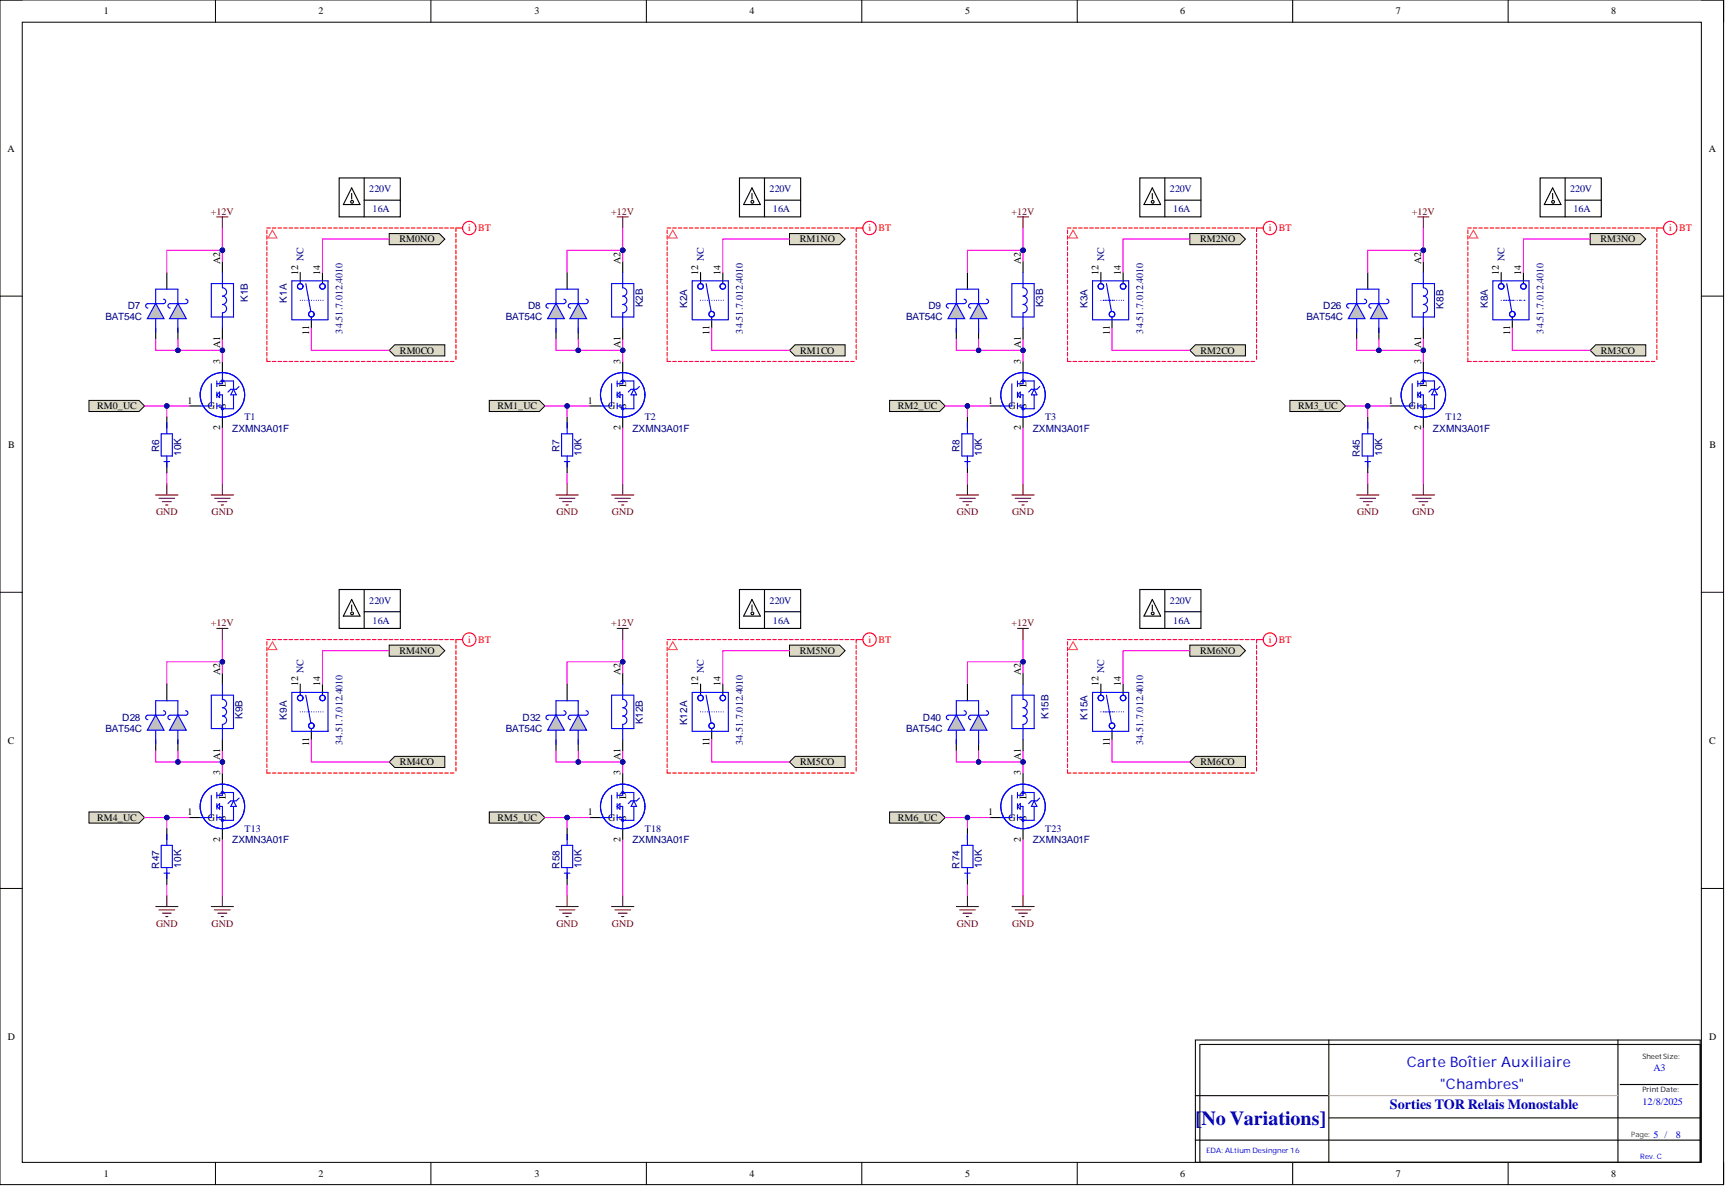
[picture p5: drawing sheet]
<svg xmlns="http://www.w3.org/2000/svg" width="393mm" height="271mm" viewBox="0 0 393 271" stroke-linecap="round" stroke-linejoin="round" font-family="sans-serif">
<defs><g id="words">
<text font-size="4.6" fill="#0000bf" x="272.3" y="256.1">[No Variations]</text>
<g font-size="3.3" fill="#0000bf">
<text x="320.4" y="243">Carte Boîtier Auxiliaire</text>
<text x="328" y="248.1">&quot;Chambres&quot;</text>
</g>
<text font-size="3.2" fill="#0000bf" x="316.6" y="252.7">Sorties TOR Relais Monostable</text>
<g font-size="2.3">
<text x="23.6" y="3.3">1</text>
<text x="72.5" y="3.3">2</text>
<text x="121.7" y="3.3">3</text>
<text x="170.7" y="3.3">4</text>
<text x="219.8" y="3.3">5</text>
<text x="268.8" y="3.3">6</text>
<text x="317.9" y="3.3">7</text>
<text x="367" y="3.3">8</text>
<text x="1.7" y="34.5">A</text>
<text x="389.2" y="34.5">A</text>
<text x="91" y="55.2">RM0NO</text>
<text x="182.2" y="55.2">RM1NO</text>
<text x="273.4" y="55.2">RM2NO</text>
<text x="364.5" y="55.2">RM3NO</text>
<text x="50.1" y="60" transform="rotate(-90 50.1 60)">A2</text>
<text x="67.9" y="62.6" transform="rotate(-90 67.9 62.6)">12</text>
<text x="72.9" y="62.6" transform="rotate(-90 72.9 62.6)">14</text>
<text x="141.3" y="60" transform="rotate(-90 141.3 60)">A2</text>
<text x="159.1" y="62.6" transform="rotate(-90 159.1 62.6)">12</text>
<text x="164.1" y="62.6" transform="rotate(-90 164.1 62.6)">14</text>
<text x="232.5" y="60" transform="rotate(-90 232.5 60)">A2</text>
<text x="250.2" y="62.6" transform="rotate(-90 250.2 62.6)">12</text>
<text x="255.3" y="62.6" transform="rotate(-90 255.3 62.6)">14</text>
<text x="323.7" y="60" transform="rotate(-90 323.7 60)">A2</text>
<text x="341.4" y="62.6" transform="rotate(-90 341.4 62.6)">12</text>
<text x="346.5" y="62.6" transform="rotate(-90 346.5 62.6)">14</text>
<text x="70.4" y="76.3" transform="rotate(-90 70.4 76.3)">11</text>
<text x="161.6" y="76.3" transform="rotate(-90 161.6 76.3)">11</text>
<text x="252.8" y="76.3" transform="rotate(-90 252.8 76.3)">11</text>
<text x="343.9" y="76.3" transform="rotate(-90 343.9 76.3)">11</text>
<text x="50.1" y="82.8" transform="rotate(-90 50.1 82.8)">3</text>
<text x="50.1" y="79.3" transform="rotate(-90 50.1 79.3)">A1</text>
<text x="91.1" y="80.6">RM0CO</text>
<text x="141.3" y="82.8" transform="rotate(-90 141.3 82.8)">3</text>
<text x="141.3" y="79.3" transform="rotate(-90 141.3 79.3)">A1</text>
<text x="182.3" y="80.6">RM1CO</text>
<text x="232.5" y="82.8" transform="rotate(-90 232.5 82.8)">3</text>
<text x="232.5" y="79.3" transform="rotate(-90 232.5 79.3)">A1</text>
<text x="273.4" y="80.6">RM2CO</text>
<text x="323.7" y="82.8" transform="rotate(-90 323.7 82.8)">3</text>
<text x="323.7" y="79.3" transform="rotate(-90 323.7 79.3)">A1</text>
<text x="364.6" y="80.6">RM3CO</text>
<text x="51.4" y="88.2" transform="rotate(-90 51.4 88.2)">D</text>
<text x="142.6" y="88.2" transform="rotate(-90 142.6 88.2)">D</text>
<text x="233.8" y="88.2" transform="rotate(-90 233.8 88.2)">D</text>
<text x="324.9" y="88.2" transform="rotate(-90 324.9 88.2)">D</text>
<text x="22.1" y="93.2">RM0_UC</text>
<text x="42.7" y="92">1</text>
<text x="47.4" y="93.2">G</text>
<text x="51.4" y="93.2" transform="rotate(-90 51.4 93.2)">S</text>
<text x="113.3" y="93.2">RM1_UC</text>
<text x="133.9" y="92">1</text>
<text x="138.5" y="93.2">G</text>
<text x="142.6" y="93.2" transform="rotate(-90 142.6 93.2)">S</text>
<text x="204.5" y="93.2">RM2_UC</text>
<text x="225.1" y="92">1</text>
<text x="229.7" y="93.2">G</text>
<text x="233.8" y="93.2" transform="rotate(-90 233.8 93.2)">S</text>
<text x="295.7" y="93.2">RM3_UC</text>
<text x="316.3" y="92">1</text>
<text x="320.9" y="93.2">G</text>
<text x="324.9" y="93.2" transform="rotate(-90 324.9 93.2)">S</text>
<text x="1.9" y="101.9">B</text>
<text x="50.1" y="98" transform="rotate(-90 50.1 98)">2</text>
<text x="141.3" y="98" transform="rotate(-90 141.3 98)">2</text>
<text x="232.5" y="98" transform="rotate(-90 232.5 98)">2</text>
<text x="323.7" y="98" transform="rotate(-90 323.7 98)">2</text>
<text x="389.4" y="101.9">B</text>
<text x="91" y="149">RM4NO</text>
<text x="182.2" y="149">RM5NO</text>
<text x="273.4" y="149">RM6NO</text>
<text x="50.1" y="153.8" transform="rotate(-90 50.1 153.8)">A2</text>
<text x="141.3" y="153.8" transform="rotate(-90 141.3 153.8)">A2</text>
<text x="232.5" y="153.8" transform="rotate(-90 232.5 153.8)">A2</text>
<text x="67.9" y="156.3" transform="rotate(-90 67.9 156.3)">12</text>
<text x="72.9" y="156.3" transform="rotate(-90 72.9 156.3)">14</text>
<text x="159.1" y="156.3" transform="rotate(-90 159.1 156.3)">12</text>
<text x="164.1" y="156.3" transform="rotate(-90 164.1 156.3)">14</text>
<text x="250.2" y="156.3" transform="rotate(-90 250.2 156.3)">12</text>
<text x="255.3" y="156.3" transform="rotate(-90 255.3 156.3)">14</text>
<text x="1.8" y="169.4">C</text>
<text x="50.1" y="173" transform="rotate(-90 50.1 173)">A1</text>
<text x="70.4" y="170" transform="rotate(-90 70.4 170)">11</text>
<text x="141.3" y="173" transform="rotate(-90 141.3 173)">A1</text>
<text x="161.6" y="170" transform="rotate(-90 161.6 170)">11</text>
<text x="232.5" y="173" transform="rotate(-90 232.5 173)">A1</text>
<text x="252.8" y="170" transform="rotate(-90 252.8 170)">11</text>
<text x="389.3" y="169.4">C</text>
<text x="50.1" y="176.6" transform="rotate(-90 50.1 176.6)">3</text>
<text x="91.1" y="174.3">RM4CO</text>
<text x="141.3" y="176.6" transform="rotate(-90 141.3 176.6)">3</text>
<text x="182.3" y="174.3">RM5CO</text>
<text x="232.5" y="176.6" transform="rotate(-90 232.5 176.6)">3</text>
<text x="273.4" y="174.3">RM6CO</text>
<text x="42.7" y="185.7">1</text>
<text x="51.4" y="182" transform="rotate(-90 51.4 182)">D</text>
<text x="133.9" y="185.7">1</text>
<text x="142.6" y="182" transform="rotate(-90 142.6 182)">D</text>
<text x="225.1" y="185.7">1</text>
<text x="233.8" y="182" transform="rotate(-90 233.8 182)">D</text>
<text x="22.1" y="187">RM4_UC</text>
<text x="47.4" y="187">G</text>
<text x="50.1" y="191.8" transform="rotate(-90 50.1 191.8)">2</text>
<text x="51.4" y="187" transform="rotate(-90 51.4 187)">S</text>
<text x="113.3" y="187">RM5_UC</text>
<text x="138.5" y="187">G</text>
<text x="141.3" y="191.8" transform="rotate(-90 141.3 191.8)">2</text>
<text x="142.6" y="187" transform="rotate(-90 142.6 187)">S</text>
<text x="204.5" y="187">RM6_UC</text>
<text x="229.7" y="187">G</text>
<text x="232.5" y="191.8" transform="rotate(-90 232.5 191.8)">2</text>
<text x="233.8" y="187" transform="rotate(-90 233.8 187)">S</text>
<text x="1.8" y="236.9">D</text>
<text x="389.3" y="236.9">D</text>
<text x="23.6" y="268">1</text>
<text x="72.5" y="268">2</text>
<text x="121.7" y="268">3</text>
<text x="170.7" y="268">4</text>
<text x="219.8" y="268">5</text>
<text x="268.8" y="268">6</text>
<text x="317.9" y="268">7</text>
<text x="367" y="268">8</text>
</g>
<g font-size="2.3" fill="#000080">
<text x="84.1" y="43.8">220V</text>
<text x="175.3" y="43.8">220V</text>
<text x="266.4" y="43.8">220V</text>
<text x="357.6" y="43.8">220V</text>
<text x="84.8" y="48.4">16A</text>
<text x="176" y="48.4">16A</text>
<text x="267.2" y="48.4">16A</text>
<text x="358.4" y="48.4">16A</text>
<text x="69.1" y="59.5" transform="rotate(-90 69.1 59.5)">NC</text>
<text x="160.3" y="59.5" transform="rotate(-90 160.3 59.5)">NC</text>
<text x="251.5" y="59.5" transform="rotate(-90 251.5 59.5)">NC</text>
<text x="342.7" y="59.5" transform="rotate(-90 342.7 59.5)">NC</text>
<text x="29.1" y="70.4">D7</text>
<text x="56.5" y="68.7" transform="rotate(-90 56.5 68.7)">K1B</text>
<text x="65.3" y="68.9" transform="rotate(-90 65.3 68.9)">K1A</text>
<text x="120.3" y="70.4">D8</text>
<text x="146.4" y="70" transform="rotate(-90 146.4 70)">K2B</text>
<text x="156.5" y="70.2" transform="rotate(-90 156.5 70.2)">K2A</text>
<text x="211.5" y="70.4">D9</text>
<text x="237.6" y="70" transform="rotate(-90 237.6 70)">K3B</text>
<text x="247.7" y="70.2" transform="rotate(-90 247.7 70.2)">K3A</text>
<text x="301.4" y="70.4">D26</text>
<text x="328.7" y="70.3" transform="rotate(-90 328.7 70.3)">K8B</text>
<text x="338.9" y="70.2" transform="rotate(-90 338.9 70.2)">K8A</text>
<text x="24.1" y="73">BAT54C</text>
<text x="78" y="76" transform="rotate(-90 78 76)">34.51.7.012.4010</text>
<text x="115.2" y="73">BAT54C</text>
<text x="169.2" y="76" transform="rotate(-90 169.2 76)">34.51.7.012.4010</text>
<text x="206.4" y="73">BAT54C</text>
<text x="260.4" y="76" transform="rotate(-90 260.4 76)">34.51.7.012.4010</text>
<text x="297.6" y="73">BAT54C</text>
<text x="351.5" y="76" transform="rotate(-90 351.5 76)">34.51.7.012.4010</text>
<text x="55.7" y="95.8">T1</text>
<text x="146.9" y="95.8">T2</text>
<text x="238.1" y="95.8">T3</text>
<text x="329.3" y="95.8">T12</text>
<text x="52.8" y="98.3">ZXMN3A01F</text>
<text x="144" y="98.3">ZXMN3A01F</text>
<text x="235.2" y="98.3">ZXMN3A01F</text>
<text x="326.4" y="98.3">ZXMN3A01F</text>
<text x="36.2" y="102.9" transform="rotate(-90 36.2 102.9)">R6</text>
<text x="41.3" y="103.9" transform="rotate(-90 41.3 103.9)">10K</text>
<text x="127.4" y="102.9" transform="rotate(-90 127.4 102.9)">R7</text>
<text x="132.5" y="103.9" transform="rotate(-90 132.5 103.9)">10K</text>
<text x="218.6" y="102.9" transform="rotate(-90 218.6 102.9)">R8</text>
<text x="223.6" y="103.9" transform="rotate(-90 223.6 103.9)">10K</text>
<text x="309.8" y="104.1" transform="rotate(-90 309.8 104.1)">R45</text>
<text x="314.8" y="103.9" transform="rotate(-90 314.8 103.9)">10K</text>
<text x="84.1" y="137.6">220V</text>
<text x="175.3" y="137.6">220V</text>
<text x="266.4" y="137.6">220V</text>
<text x="84.8" y="142.1">16A</text>
<text x="176" y="142.1">16A</text>
<text x="267.2" y="142.1">16A</text>
<text x="69.1" y="153.3" transform="rotate(-90 69.1 153.3)">NC</text>
<text x="160.3" y="153.3" transform="rotate(-90 160.3 153.3)">NC</text>
<text x="251.5" y="153.3" transform="rotate(-90 251.5 153.3)">NC</text>
<text x="24.1" y="166.7">BAT54C</text>
<text x="27.9" y="164.2">D28</text>
<text x="55.2" y="163.7" transform="rotate(-90 55.2 163.7)">K9B</text>
<text x="65.3" y="163.9" transform="rotate(-90 65.3 163.9)">K9A</text>
<text x="115.2" y="166.7">BAT54C</text>
<text x="119" y="164.2">D32</text>
<text x="146.4" y="165" transform="rotate(-90 146.4 165)">K12B</text>
<text x="156.5" y="165.2" transform="rotate(-90 156.5 165.2)">K12A</text>
<text x="206.4" y="166.7">BAT54C</text>
<text x="210.2" y="164.2">D40</text>
<text x="238.8" y="163.7" transform="rotate(-90 238.8 163.7)">K15B</text>
<text x="247.7" y="163.9" transform="rotate(-90 247.7 163.9)">K15A</text>
<text x="78" y="169.7" transform="rotate(-90 78 169.7)">34.51.7.012.4010</text>
<text x="169.2" y="169.7" transform="rotate(-90 169.2 169.7)">34.51.7.012.4010</text>
<text x="260.4" y="169.7" transform="rotate(-90 260.4 169.7)">34.51.7.012.4010</text>
<text x="55.7" y="189.5">T13</text>
<text x="146.9" y="189.5">T18</text>
<text x="238.1" y="189.5">T23</text>
<text x="36.2" y="197.9" transform="rotate(-90 36.2 197.9)">R47</text>
<text x="41.3" y="197.6" transform="rotate(-90 41.3 197.6)">10K</text>
<text x="52.8" y="192">ZXMN3A01F</text>
<text x="127.4" y="197.9" transform="rotate(-90 127.4 197.9)">R58</text>
<text x="132.5" y="197.6" transform="rotate(-90 132.5 197.6)">10K</text>
<text x="144" y="192">ZXMN3A01F</text>
<text x="218.6" y="197.9" transform="rotate(-90 218.6 197.9)">R74</text>
<text x="223.6" y="197.6" transform="rotate(-90 223.6 197.6)">10K</text>
<text x="235.2" y="192">ZXMN3A01F</text>
</g>
<g font-size="2.3" fill="#800000">
<text x="48" y="48.9">+12V</text>
<text x="139.2" y="48.9">+12V</text>
<text x="230.4" y="48.9">+12V</text>
<text x="321.6" y="48.9">+12V</text>
<text x="35.5" y="117.3">GND</text>
<text x="48.2" y="117.3">GND</text>
<text x="126.7" y="117.3">GND</text>
<text x="139.4" y="117.3">GND</text>
<text x="217.9" y="117.3">GND</text>
<text x="230.6" y="117.3">GND</text>
<text x="309.1" y="117.3">GND</text>
<text x="321.7" y="117.3">GND</text>
<text x="48" y="142.6">+12V</text>
<text x="139.2" y="142.6">+12V</text>
<text x="230.4" y="142.6">+12V</text>
<text x="35.5" y="211">GND</text>
<text x="48.2" y="211">GND</text>
<text x="126.7" y="211">GND</text>
<text x="139.4" y="211">GND</text>
<text x="217.9" y="211">GND</text>
<text x="230.6" y="211">GND</text>
</g>
<g font-size="2.3" fill="#f00">
<text x="106.6" y="52.7">i</text>
<text x="108.9" y="52.7">BT</text>
<text x="197.8" y="52.7">i</text>
<text x="200.1" y="52.7">BT</text>
<text x="289" y="52.7">i</text>
<text x="291.3" y="52.7">BT</text>
<text x="380.2" y="52.7">i</text>
<text x="382.4" y="52.7">BT</text>
<text x="106.6" y="146.4">i</text>
<text x="108.9" y="146.4">BT</text>
<text x="197.8" y="146.4">i</text>
<text x="200.1" y="146.4">BT</text>
<text x="289" y="146.4">i</text>
<text x="291.3" y="146.4">BT</text>
</g>
<g font-size="2.3" fill="#00f">
<text x="376.6" y="244">A3</text>
<text x="374.1" y="251.6">12/8/2025</text>
<text x="376.6" y="259.2">5 /</text>
<text x="381.7" y="259.2">8</text>
</g>
<text font-size="1.7" fill="#172721" x="374.1" y="241.2">SheetSize:</text>
<text font-size="1.7" fill="#001b31" x="374.1" y="248.8">Print Date:</text>
<g font-size="1.7" fill="#00f">
<text x="274.8" y="262.7">EDA: ALtium Desingner 16</text>
<text x="373.6" y="264">Rev. C</text>
</g>
<text font-size="1.7" fill="#323543" x="371.5" y="258.9">Page:</text>
</g></defs>
<g fill="none" stroke="#000" stroke-width=".23">
<path d="M0 0h392.6v269.8h-392.6zM0 0h5.1M49.1 0v5.1M98.1 0v5.1M147.2 0v5.1M196.3 0v5.1M245.4 0v5.1M294.4 0v5.1M343.5 0v5.1M387.5 0h5.1v5.1M5.1 5.1h382.4v259.6h-382.4zM0 67.4h5.1"/>
<path d="M387.5 67.4h5.1M0 134.9h5.1M387.5 134.9h5.1M0 202.4h5.1M387.5 202.4h5.1M49.1 264.7v5.1M98.1 264.7v5.1M147.2 264.7v5.1M196.3 264.7v5.1M245.4 264.7v5.1M294.4 264.7v5.1M343.5 264.7v5.1"/>
<path d="M392.6 264.7v5.1"/>
</g>
<path d="M134.2 92.5h2.6M141.8 82.3v2.6M141.8 95v2.5" fill="none" stroke="#000" stroke-width=".25"/>
<g fill="none" stroke="#00f" stroke-width=".25">
<path d="M139.3 87.4v5.1h-2.5M140.6 86.8v1.2M140.6 89.3v1.3M140.6 91.8v1.3M140.6 92.5h1.2M141.2 89.9h.6v5.1M141.2 89.3v1.3l-.6-.7zM141.8 84.9v2.5h-1.2M141.8 86.8h2.6v1.9M144.4 88.7l.6 1.2h-1.3zM144.4 89.9v3.2h-2.6M145.6 88l-.6 .7h-1.3l-.6 .6"/>
<circle cx="141.8" cy="89.9" r="5.1"/>
<circle cx="141.8" cy="86.8" r=".2"/>
<circle cx="141.8" cy="93.1" r=".2"/>
</g>
<path d="M141.8 77.3v5" fill="none" stroke="#f0f" stroke-width=".25"/>
<circle cx="141.8" cy="79.8" r=".51" fill="#000080"/>
<circle cx="141.8" cy="79.8" r=".51" fill="none" stroke="#000080" stroke-width=".23"/>
<path d="M140.6 49.4h2.5M141.8 49.4v2.5M139.3 112.7h5.1M140.1 113.5h3.5M140.8 114.3h2M141.6 115h.5M141.8 110.2v2.5" fill="none" stroke="#800000" stroke-width=".25"/>
<path d="M141.8 97.5v12.7" fill="none" stroke="#f0f" stroke-width=".25"/>
<path d="M111.4 91.2h11.4l1.3 1.3-1.3 1.2h-11.4z" fill-rule="evenodd" fill="#dcd9c7"/>
<path d="M111.4 91.2h11.4l1.3 1.3-1.3 1.2h-11.4z" fill="none" stroke="#000" stroke-width=".23"/>
<path d="M124.1 92.5h10.1" fill="none" stroke="#f0f" stroke-width=".25"/>
<circle cx="129.2" cy="92.5" r=".51" fill="#000080"/>
<circle cx="129.2" cy="92.5" r=".51" fill="none" stroke="#000080" stroke-width=".23"/>
<path d="M129.2 92.5v2.5" fill="none" stroke="#f0f" stroke-width=".25"/>
<circle cx="129.2" cy="92.5" r=".51" fill="#000080"/>
<circle cx="129.2" cy="92.5" r=".51" fill="none" stroke="#000080" stroke-width=".23"/>
<path d="M126.6 112.7h5.1M127.4 113.5h3.5M128.2 114.3h2M128.9 115h.5M129.2 110.2v2.5" fill="none" stroke="#800000" stroke-width=".25"/>
<path d="M129.2 107.7v2.5" fill="none" stroke="#f0f" stroke-width=".25"/>
<path d="M126.6 74.7v2.6M129.2 62.1v3.8M131.7 74.7v2.6M129.2 95v2.5M129.2 105.1v2.6" fill="none" stroke="#000" stroke-width=".25"/>
<path d="M127.9 98.8h2.5v5.1h-2.5zM129.2 96.3v2.5M128.5 105.1h1.3M129.2 103.9v2.5" fill="none" stroke="#00f" stroke-width=".25"/>
<path d="M131.7 69.1l1.9 3.5h-3.8z" fill="#c0c0c0"/>
<path d="M131.7 69.1l1.9 3.5h-3.8z" fill="none" stroke="#00f" stroke-width=".25"/>
<path d="M126.6 69.1l1.9 3.5h-3.8z" fill="#c0c0c0"/>
<path d="M126.6 69.1l1.9 3.5h-3.8zM126.6 69.2v-3.3h5.1v3.3M126.6 72.7v3M128.4 68.1a.51 .51 0 0 1 .5 .5 .51 .51 0 0 1-.5 .6h-3.5a.51 .51 0 0 0-.5 .5 .51 .51 0 0 0 .5 .5M131.7 72.7v3M133.5 68.1a.51 .51 0 0 1 .5 .5 .51 .51 0 0 1-.5 .6h-3.6a.51 .51 0 0 0-.5 .5 .51 .51 0 0 0 .5 .5" fill="none" stroke="#00f" stroke-width=".25"/>
<path d="M126.6 77.3v2.5h15.2" fill="none" stroke="#f0f" stroke-width=".25"/>
<circle cx="131.7" cy="79.8" r=".51" fill="#000080"/>
<circle cx="131.7" cy="79.8" r=".51" fill="none" stroke="#000080" stroke-width=".23"/>
<circle cx="141.8" cy="79.8" r=".51" fill="#000080"/>
<circle cx="141.8" cy="79.8" r=".51" fill="none" stroke="#000080" stroke-width=".23"/>
<path d="M131.7 77.3v2.5" fill="none" stroke="#f0f" stroke-width=".25"/>
<circle cx="131.7" cy="79.8" r=".51" fill="#000080"/>
<circle cx="131.7" cy="79.8" r=".51" fill="none" stroke="#000080" stroke-width=".23"/>
<g fill="none" stroke="#000" stroke-width=".25">
<path d="M168.4 40.5h14v8.9h-14zM171.3 42.8l1.9 3.8h-3.8zM171.3 44.1v1.2M174.1 45.6h8.3M174.1 40.5v8.9"/>
<circle cx="171.4" cy="46" r=".32"/>
</g>
<path d="M181.1 78.5h11.4v2.6h-11.4l-1.3-1.3z" fill-rule="evenodd" fill="#dcd9c7"/>
<path d="M181.1 78.5h11.4v2.6h-11.4l-1.3-1.3z" fill="none" stroke="#000" stroke-width=".23"/>
<path d="M179.8 53.2h11.4l1.3 1.3-1.3 1.2h-11.4z" fill-rule="evenodd" fill="#dcd9c7"/>
<path d="M179.8 53.2h11.4l1.3 1.3-1.3 1.2h-11.4z" fill="none" stroke="#000" stroke-width=".23"/>
<path d="M141.8 59.5v2.6M141.8 74.7v2.6M225.4 92.5h2.5M233 82.3v2.6M233 95v2.5" fill="none" stroke="#000" stroke-width=".25"/>
<g fill="none" stroke="#00f" stroke-width=".25">
<path d="M139.3 64.6h5.1v7.6h-5.1zM141.8 62.1v3.4a.95 .95 0 0 1 1 1 .95 .95 0 0 1-1 .9 .95 .95 0 0 1 1 1 .95 .95 0 0 1-1 .9 .95 .95 0 0 1 1 1 .95 .95 0 0 1-1 .9v3.5M230.5 87.4v5.1h-2.6M231.7 86.8v1.2M231.7 89.3v1.3M231.7 91.8v1.3M231.7 92.5h1.3M232.4 89.9h.6v5.1M232.4 89.3v1.3l-.7-.7zM233 84.9v2.5h-1.3M233 86.8h2.5v1.9M235.5 88.7l.7 1.2h-1.3z"/>
<path d="M235.5 89.9v3.2h-2.5M236.8 88l-.6 .7h-1.3l-.6 .6"/>
<circle cx="233" cy="89.9" r="5.1"/>
<circle cx="233" cy="93.1" r=".2"/>
<circle cx="233" cy="86.8" r=".2"/>
<circle cx="233" cy="86.8" r=".21"/>
<circle cx="233" cy="93.1" r=".21"/>
</g>
<path d="M233 77.3v5" fill="none" stroke="#f0f" stroke-width=".25"/>
<circle cx="233" cy="79.8" r=".51" fill="#000080"/>
<circle cx="233" cy="79.8" r=".51" fill="none" stroke="#000080" stroke-width=".23"/>
<path d="M231.7 49.4h2.6M233 49.4v2.5M230.5 112.7h5M231.2 113.5h3.6M232 114.3h2M232.8 115h.5M233 110.2v2.5" fill="none" stroke="#800000" stroke-width=".25"/>
<path d="M233 97.5v12.7" fill="none" stroke="#f0f" stroke-width=".25"/>
<path d="M202.6 91.2h11.4l1.3 1.3-1.3 1.2h-11.4z" fill-rule="evenodd" fill="#dcd9c7"/>
<path d="M202.6 91.2h11.4l1.3 1.3-1.3 1.2h-11.4z" fill="none" stroke="#000" stroke-width=".23"/>
<path d="M215.3 92.5h10.1" fill="none" stroke="#f0f" stroke-width=".25"/>
<circle cx="220.3" cy="92.5" r=".51" fill="#000080"/>
<circle cx="220.3" cy="92.5" r=".51" fill="none" stroke="#000080" stroke-width=".23"/>
<path d="M220.3 92.5v2.5" fill="none" stroke="#f0f" stroke-width=".25"/>
<circle cx="220.3" cy="92.5" r=".51" fill="#000080"/>
<circle cx="220.3" cy="92.5" r=".51" fill="none" stroke="#000080" stroke-width=".23"/>
<path d="M217.8 112.7h5.1M218.6 113.5h3.5M219.3 114.3h2.1M220.1 115h.5M220.3 110.2v2.5" fill="none" stroke="#800000" stroke-width=".25"/>
<path d="M220.3 107.7v2.5" fill="none" stroke="#f0f" stroke-width=".25"/>
<path d="M217.8 74.7v2.6M220.3 62.1v3.8M222.9 74.7v2.6M220.3 95v2.5M220.3 105.1v2.6" fill="none" stroke="#000" stroke-width=".25"/>
<path d="M219.1 98.8h2.5v5.1h-2.5zM220.3 96.3v2.5M219.7 105.1h1.3M220.3 103.9v2.5" fill="none" stroke="#00f" stroke-width=".25"/>
<path d="M222.9 69.1l1.9 3.5h-3.8z" fill="#c0c0c0"/>
<path d="M222.9 69.1l1.9 3.5h-3.8z" fill="none" stroke="#00f" stroke-width=".25"/>
<path d="M217.8 69.1l1.9 3.5h-3.8z" fill="#c0c0c0"/>
<path d="M217.8 69.1l1.9 3.5h-3.8zM217.8 69.2v-3.3h5.1v3.3M217.8 72.7v3M219.6 68.1a.51 .51 0 0 1 .5 .5 .51 .51 0 0 1-.5 .6h-3.6a.51 .51 0 0 0-.5 .5 .51 .51 0 0 0 .5 .5M222.9 72.7v3M224.7 68.1a.51 .51 0 0 1 .5 .5 .51 .51 0 0 1-.5 .6h-3.6a.51 .51 0 0 0-.5 .5 .51 .51 0 0 0 .5 .5" fill="none" stroke="#00f" stroke-width=".25"/>
<path d="M217.8 77.3v2.5h15.2" fill="none" stroke="#f0f" stroke-width=".25"/>
<circle cx="222.9" cy="79.8" r=".51" fill="#000080"/>
<circle cx="222.9" cy="79.8" r=".51" fill="none" stroke="#000080" stroke-width=".23"/>
<circle cx="233" cy="79.8" r=".51" fill="#000080"/>
<circle cx="233" cy="79.8" r=".51" fill="none" stroke="#000080" stroke-width=".23"/>
<path d="M222.9 77.3v2.5" fill="none" stroke="#f0f" stroke-width=".25"/>
<circle cx="222.9" cy="79.8" r=".51" fill="#000080"/>
<circle cx="222.9" cy="79.8" r=".51" fill="none" stroke="#000080" stroke-width=".23"/>
<g fill="none" stroke="#000" stroke-width=".25">
<path d="M259.6 40.5h13.9v8.9h-13.9zM262.5 42.8l1.9 3.8h-3.8zM262.5 44.1v1.2M265.3 45.6h8.2M265.3 40.5v8.9"/>
<circle cx="262.5" cy="46" r=".32"/>
</g>
<path d="M272.3 78.5h11.4v2.6h-11.4l-1.3-1.3z" fill-rule="evenodd" fill="#dcd9c7"/>
<path d="M272.3 78.5h11.4v2.6h-11.4l-1.3-1.3z" fill="none" stroke="#000" stroke-width=".23"/>
<path d="M271 53.2h11.4l1.3 1.3-1.3 1.2h-11.4z" fill-rule="evenodd" fill="#dcd9c7"/>
<path d="M271 53.2h11.4l1.3 1.3-1.3 1.2h-11.4z" fill="none" stroke="#000" stroke-width=".23"/>
<path d="M233 59.5v2.6M324.2 59.5v2.6M233 74.7v2.6M324.2 74.7v2.6M341.9 62.1v2.5M344.4 72.2v2.5M347 62.1v2.5M316.6 92.5h2.5M324.2 82.3v2.6M324.2 95v2.5" fill="none" stroke="#000" stroke-width=".25"/>
<g fill="none" stroke="#00f" stroke-width=".25">
<path d="M230.5 64.6h5v7.6h-5zM233 62.1v3.4a.95 .95 0 0 1 1 1 .95 .95 0 0 1-1 .9 .95 .95 0 0 1 1 1 .95 .95 0 0 1-1 .9 .95 .95 0 0 1 1 1 .95 .95 0 0 1-1 .9v3.5M321.7 64.6h5v7.6h-5zM324.2 62.1v3.4a.95 .95 0 0 1 .9 1 .95 .95 0 0 1-.9 .9 .95 .95 0 0 1 .9 1 .95 .95 0 0 1-.9 .9 .95 .95 0 0 1 .9 1 .95 .95 0 0 1-.9 .9v3.5M340 64h8.2v8.8h-8.2zM341.9 68.4h.1M342.4 68.4h.1M343 68.4h.1M343.2 64.6l1.1 6.3M343.5 68.4h.1M344 68.4h.1M344.5 68.4h.1"/>
<path d="M345 68.4h.1M345.5 68.4h.1M346.1 68.4h.1M346.6 68.4h.1M347.1 68.4h.1M321.7 87.4v5.1h-2.6M322.9 86.8v1.2M322.9 89.3v1.3M322.9 91.8v1.3M322.9 92.5h1.3M323.6 89.9h.6v5.1M323.6 89.3v1.3l-.7-.7z"/>
<path d="M324.2 86.8h2.5v1.9M324.2 84.9v2.5h-1.3M326.7 89.9v3.2h-2.5M326.7 88.7l.7 1.2h-1.3zM328 88l-.6 .7h-1.3l-.6 .6"/>
<circle cx="341.9" cy="65.2" r=".63"/>
<circle cx="341.9" cy="65.2" r=".64"/>
<circle cx="344.4" cy="71.6" r=".63"/>
<circle cx="344.5" cy="71.6" r=".64"/>
<circle cx="347" cy="65.2" r=".63"/>
<circle cx="347" cy="65.2" r=".64"/>
<circle cx="324.2" cy="89.9" r="5.1"/>
<circle cx="324.2" cy="93.1" r=".2"/>
<circle cx="324.2" cy="86.8" r=".2"/>
<circle cx="324.2" cy="86.8" r=".21"/>
<circle cx="324.2" cy="93.1" r=".21"/>
</g>
<path d="M324.2 77.3v5" fill="none" stroke="#f0f" stroke-width=".25"/>
<circle cx="324.2" cy="79.8" r=".51" fill="#000080"/>
<circle cx="324.2" cy="79.8" r=".51" fill="none" stroke="#000080" stroke-width=".23"/>
<path d="M322.9 49.4h2.6M324.2 49.4v2.5M321.7 112.7h5M322.4 113.5h3.6M323.2 114.3h2M323.9 115h.5M324.2 110.2v2.5" fill="none" stroke="#800000" stroke-width=".25"/>
<path d="M324.2 97.5v12.7" fill="none" stroke="#f0f" stroke-width=".25"/>
<path d="M293.8 91.2h11.4l1.3 1.3-1.3 1.2h-11.4z" fill-rule="evenodd" fill="#dcd9c7"/>
<path d="M293.8 91.2h11.4l1.3 1.3-1.3 1.2h-11.4z" fill="none" stroke="#000" stroke-width=".23"/>
<path d="M306.5 92.5h10.1" fill="none" stroke="#f0f" stroke-width=".25"/>
<circle cx="311.5" cy="92.5" r=".51" fill="#000080"/>
<circle cx="311.5" cy="92.5" r=".51" fill="none" stroke="#000080" stroke-width=".23"/>
<path d="M311.5 92.5v2.5" fill="none" stroke="#f0f" stroke-width=".25"/>
<circle cx="311.5" cy="92.5" r=".51" fill="#000080"/>
<circle cx="311.5" cy="92.5" r=".51" fill="none" stroke="#000080" stroke-width=".23"/>
<path d="M309 112.7h5.1M309.8 113.5h3.5M310.5 114.3h2M311.3 115h.5M311.5 110.2v2.5" fill="none" stroke="#800000" stroke-width=".25"/>
<path d="M311.5 107.7v2.5" fill="none" stroke="#f0f" stroke-width=".25"/>
<path d="M309 74.7v2.6M311.5 62.1v3.8M314.1 74.7v2.6M311.5 95v2.5M311.5 105.1v2.6" fill="none" stroke="#000" stroke-width=".25"/>
<path d="M310.3 98.8h2.5v5.1h-2.5zM311.5 96.3v2.5M310.9 105.1h1.3M311.5 103.9v2.5" fill="none" stroke="#00f" stroke-width=".25"/>
<path d="M314.1 69.1l1.9 3.5h-3.8z" fill="#c0c0c0"/>
<path d="M314.1 69.1l1.9 3.5h-3.8z" fill="none" stroke="#00f" stroke-width=".25"/>
<path d="M309 69.1l1.9 3.5h-3.8z" fill="#c0c0c0"/>
<path d="M309 69.1l1.9 3.5h-3.8zM309 69.2v-3.3h5.1v3.3M309 72.7v3M310.8 68.1a.51 .51 0 0 1 .5 .5 .51 .51 0 0 1-.5 .6h-3.6a.51 .51 0 0 0-.5 .5 .51 .51 0 0 0 .5 .5M314.1 72.7v3M315.8 68.1a.51 .51 0 0 1 .5 .5 .51 .51 0 0 1-.5 .6h-3.5a.51 .51 0 0 0-.5 .5 .51 .51 0 0 0 .5 .5" fill="none" stroke="#00f" stroke-width=".25"/>
<path d="M309 77.3v2.5h15.2" fill="none" stroke="#f0f" stroke-width=".25"/>
<circle cx="314.1" cy="79.8" r=".51" fill="#000080"/>
<circle cx="314.1" cy="79.8" r=".51" fill="none" stroke="#000080" stroke-width=".23"/>
<circle cx="324.2" cy="79.8" r=".51" fill="#000080"/>
<circle cx="324.2" cy="79.8" r=".51" fill="none" stroke="#000080" stroke-width=".23"/>
<path d="M314.1 77.3v2.5" fill="none" stroke="#f0f" stroke-width=".25"/>
<circle cx="314.1" cy="79.8" r=".51" fill="#000080"/>
<circle cx="314.1" cy="79.8" r=".51" fill="none" stroke="#000080" stroke-width=".23"/>
<g fill="none" stroke="#000" stroke-width=".25">
<path d="M350.8 40.5h13.9v8.9h-13.9zM353.6 42.8l1.9 3.8h-3.8zM353.6 44.1v1.2M356.5 45.6h8.2M356.5 40.5v8.9"/>
<circle cx="353.7" cy="46" r=".32"/>
</g>
<path d="M363.4 78.5h11.4v2.6h-11.4l-1.2-1.3z" fill-rule="evenodd" fill="#dcd9c7"/>
<path d="M363.4 78.5h11.4v2.6h-11.4l-1.2-1.3z" fill="none" stroke="#000" stroke-width=".23"/>
<path d="M362.2 53.2h11.4l1.2 1.3-1.2 1.2h-11.4z" fill-rule="evenodd" fill="#dcd9c7"/>
<path d="M362.2 53.2h11.4l1.2 1.3-1.2 1.2h-11.4z" fill="none" stroke="#000" stroke-width=".23"/>
<path d="M50.7 176.1v2.5M43.1 186.2h2.5M50.7 188.7v2.6" fill="none" stroke="#000" stroke-width=".25"/>
<g fill="none" stroke="#00f" stroke-width=".25">
<path d="M50.7 178.6v2.5h-1.3M48.1 181.1v5.1h-2.5M49.4 180.5v1.3M49.4 183v1.3M49.4 185.6v1.2M49.4 186.2h1.3M50 183.7h.7v5M50 183v1.3l-.6-.6zM50.7 180.5h2.5v1.9M53.2 182.4l.6 1.3h-1.2zM53.2 183.7v3.1h-2.5M54.5 181.8l-.7 .6h-1.2l-.7 .6"/>
<circle cx="50.7" cy="183.7" r="5.1"/>
<circle cx="50.7" cy="186.8" r=".2"/>
<circle cx="50.7" cy="180.5" r=".2"/>
<circle cx="50.7" cy="180.5" r=".21"/>
<circle cx="50.7" cy="186.8" r=".21"/>
</g>
<path d="M50.7 171v5.1" fill="none" stroke="#f0f" stroke-width=".25"/>
<circle cx="50.7" cy="173.5" r=".51" fill="#000080"/>
<circle cx="50.7" cy="173.5" r=".51" fill="none" stroke="#000080" stroke-width=".23"/>
<path d="M50.7 145.7v5h-12.7v5.1" fill="none" stroke="#f0f" stroke-width=".25"/>
<circle cx="50.7" cy="150.7" r=".51" fill="#000080"/>
<circle cx="50.7" cy="150.7" r=".51" fill="none" stroke="#000080" stroke-width=".23"/>
<path d="M49.4 143.1h2.5M50.7 143.1v2.6M48.1 206.5h5.1M48.9 207.2h3.5M49.6 208h2.1M50.4 208.8h.5M50.7 203.9v2.6" fill="none" stroke="#800000" stroke-width=".25"/>
<path d="M50.7 191.3v12.6" fill="none" stroke="#f0f" stroke-width=".25"/>
<path d="M20.3 184.9h11.4l1.2 1.3-1.2 1.3h-11.4z" fill-rule="evenodd" fill="#dcd9c7"/>
<path d="M20.3 184.9h11.4l1.2 1.3-1.2 1.3h-11.4z" fill="none" stroke="#000" stroke-width=".23"/>
<path d="M32.9 186.2h10.2" fill="none" stroke="#f0f" stroke-width=".25"/>
<circle cx="38" cy="186.2" r=".51" fill="#000080"/>
<circle cx="38" cy="186.2" r=".51" fill="none" stroke="#000080" stroke-width=".23"/>
<path d="M38 186.2v2.5" fill="none" stroke="#f0f" stroke-width=".25"/>
<circle cx="38" cy="186.2" r=".51" fill="#000080"/>
<circle cx="38" cy="186.2" r=".51" fill="none" stroke="#000080" stroke-width=".23"/>
<path d="M35.5 206.5h5M36.2 207.2h3.6M37 208h2M37.7 208.8h.5M38 203.9v2.6" fill="none" stroke="#800000" stroke-width=".25"/>
<path d="M38 201.4v2.5" fill="none" stroke="#f0f" stroke-width=".25"/>
<path d="M38 155.8v3.8M35.5 168.5v2.5M40.5 168.5v2.5M38 188.7v2.6M38 198.9v2.5" fill="none" stroke="#000" stroke-width=".25"/>
<path d="M36.7 192.5h2.6v5.1h-2.6zM37.4 198.9h1.2M38 190v2.5M38 197.6v2.5" fill="none" stroke="#00f" stroke-width=".25"/>
<path d="M40.5 162.8l1.9 3.5h-3.8z" fill="#c0c0c0"/>
<path d="M40.5 162.8l1.9 3.5h-3.8z" fill="none" stroke="#00f" stroke-width=".25"/>
<path d="M35.5 162.8l1.9 3.5h-3.8z" fill="#c0c0c0"/>
<path d="M35.5 162.8l1.9 3.5h-3.8zM35.5 162.9v-3.3h5v3.3M35.5 166.4v3.1M37.2 161.9a.51 .51 0 0 1 .5 .5 .51 .51 0 0 1-.5 .5h-3.5a.51 .51 0 0 0-.5 .5 .51 .51 0 0 0 .5 .5M40.5 166.4v3.1M42.3 161.9a.51 .51 0 0 1 .5 .5 .51 .51 0 0 1-.5 .5h-3.5a.51 .51 0 0 0-.6 .5 .51 .51 0 0 0 .6 .5" fill="none" stroke="#00f" stroke-width=".25"/>
<path d="M35.5 171v2.5h15.2" fill="none" stroke="#f0f" stroke-width=".25"/>
<circle cx="40.5" cy="173.5" r=".51" fill="#000080"/>
<circle cx="40.5" cy="173.5" r=".51" fill="none" stroke="#000080" stroke-width=".23"/>
<circle cx="50.7" cy="173.5" r=".51" fill="#000080"/>
<circle cx="50.7" cy="173.5" r=".51" fill="none" stroke="#000080" stroke-width=".23"/>
<path d="M40.5 171v2.5" fill="none" stroke="#f0f" stroke-width=".25"/>
<circle cx="40.5" cy="173.5" r=".51" fill="#000080"/>
<circle cx="40.5" cy="173.5" r=".51" fill="none" stroke="#000080" stroke-width=".23"/>
<g fill="none" stroke="#000" stroke-width=".25">
<path d="M77.2 134.3h14v8.8h-14zM80.1 136.5l1.9 3.8h-3.8zM80.1 137.8v1.3M82.9 139.3h8.3M82.9 134.3v8.8"/>
<circle cx="80.2" cy="139.7" r=".32"/>
</g>
<path d="M89.9 172.3h11.4v2.5h-11.4l-1.3-1.3z" fill-rule="evenodd" fill="#dcd9c7"/>
<path d="M89.9 172.3h11.4v2.5h-11.4l-1.3-1.3z" fill="none" stroke="#000" stroke-width=".23"/>
<path d="M88.6 146.9h11.4l1.3 1.3-1.3 1.3h-11.4z" fill-rule="evenodd" fill="#dcd9c7"/>
<path d="M88.6 146.9h11.4l1.3 1.3-1.3 1.3h-11.4z" fill="none" stroke="#000" stroke-width=".23"/>
<path d="M50.7 153.3v2.5M68.4 155.8v2.5M73.4 155.8v2.5M50.7 168.5v2.5M70.9 165.9v2.6M141.8 176.1v2.5M134.2 186.2h2.6M141.8 188.7v2.6" fill="none" stroke="#000" stroke-width=".25"/>
<g fill="none" stroke="#00f" stroke-width=".25">
<path d="M48.1 158.3h5.1v7.6h-5.1zM50.7 155.8v3.5a.95 .95 0 0 1 .9 .9 .95 .95 0 0 1-.9 1 .95 .95 0 0 1 .9 .9 .95 .95 0 0 1-.9 1 .95 .95 0 0 1 .9 .9 .95 .95 0 0 1-.9 1v3.5M66.5 157.7h8.2v8.9h-8.2zM69.6 158.3l1.2 6.4M68.4 162.1h.1M68.9 162.1h.1M69.4 162.1h.1M69.9 162.1h.1M70.5 162.1h.1M71 162.1h.1M71.5 162.1h.1M72 162.1h.1"/>
<path d="M72.5 162.1h.1M73 162.1h.1M73.6 162.1h.1M141.8 178.6v2.5h-1.2M139.3 181.1v5.1h-2.5M140.6 180.5v1.3M140.6 183v1.3M140.6 185.6v1.2M140.6 186.2h1.2M141.2 183.7h.6v5M141.2 183v1.3l-.6-.6zM141.8 180.5h2.6v1.9"/>
<path d="M144.4 182.4l.6 1.3h-1.3zM144.4 183.7v3.1h-2.6M145.6 181.8l-.6 .6h-1.3l-.6 .6"/>
<circle cx="68.4" cy="159" r=".63"/>
<circle cx="73.4" cy="159" r=".63"/>
<circle cx="70.9" cy="165.3" r=".63"/>
<circle cx="141.8" cy="183.7" r="5.1"/>
<circle cx="141.8" cy="186.8" r=".2"/>
<circle cx="141.8" cy="180.5" r=".2"/>
<circle cx="141.8" cy="180.5" r=".21"/>
<circle cx="141.8" cy="186.8" r=".21"/>
</g>
<path d="M141.8 171v5.1" fill="none" stroke="#f0f" stroke-width=".25"/>
<circle cx="141.8" cy="173.5" r=".51" fill="#000080"/>
<circle cx="141.8" cy="173.5" r=".51" fill="none" stroke="#000080" stroke-width=".23"/>
<path d="M141.8 145.7v5h-12.6v5.1" fill="none" stroke="#f0f" stroke-width=".25"/>
<circle cx="141.8" cy="150.7" r=".51" fill="#000080"/>
<circle cx="141.8" cy="150.7" r=".51" fill="none" stroke="#000080" stroke-width=".23"/>
<path d="M140.6 143.1h2.5M141.8 143.1v2.6M139.3 206.5h5.1M140.1 207.2h3.5M140.8 208h2M141.6 208.8h.5M141.8 203.9v2.6" fill="none" stroke="#800000" stroke-width=".25"/>
<path d="M141.8 191.3v12.6" fill="none" stroke="#f0f" stroke-width=".25"/>
<path d="M111.4 184.9h11.4l1.3 1.3-1.3 1.3h-11.4z" fill-rule="evenodd" fill="#dcd9c7"/>
<path d="M111.4 184.9h11.4l1.3 1.3-1.3 1.3h-11.4z" fill="none" stroke="#000" stroke-width=".23"/>
<path d="M124.1 186.2h10.1" fill="none" stroke="#f0f" stroke-width=".25"/>
<circle cx="129.2" cy="186.2" r=".51" fill="#000080"/>
<circle cx="129.2" cy="186.2" r=".51" fill="none" stroke="#000080" stroke-width=".23"/>
<path d="M129.2 186.2v2.5" fill="none" stroke="#f0f" stroke-width=".25"/>
<circle cx="129.2" cy="186.2" r=".51" fill="#000080"/>
<circle cx="129.2" cy="186.2" r=".51" fill="none" stroke="#000080" stroke-width=".23"/>
<path d="M126.6 206.5h5.1M127.4 207.2h3.5M128.2 208h2M128.9 208.8h.5M129.2 203.9v2.6" fill="none" stroke="#800000" stroke-width=".25"/>
<path d="M129.2 201.4v2.5" fill="none" stroke="#f0f" stroke-width=".25"/>
<path d="M129.2 155.8v3.8M126.6 168.5v2.5M131.7 168.5v2.5M129.2 188.7v2.6M129.2 198.9v2.5" fill="none" stroke="#000" stroke-width=".25"/>
<path d="M127.9 192.5h2.5v5.1h-2.5zM128.5 198.9h1.3M129.2 190v2.5M129.2 197.6v2.5" fill="none" stroke="#00f" stroke-width=".25"/>
<path d="M131.7 162.8l1.9 3.5h-3.8z" fill="#c0c0c0"/>
<path d="M131.7 162.8l1.9 3.5h-3.8z" fill="none" stroke="#00f" stroke-width=".25"/>
<path d="M126.6 162.8l1.9 3.5h-3.8z" fill="#c0c0c0"/>
<path d="M126.6 162.8l1.9 3.5h-3.8zM126.6 162.9v-3.3h5.1v3.3M126.6 166.4v3.1M128.4 161.9a.51 .51 0 0 1 .5 .5 .51 .51 0 0 1-.5 .5h-3.5a.51 .51 0 0 0-.5 .5 .51 .51 0 0 0 .5 .5M131.7 166.4v3.1M133.5 161.9a.51 .51 0 0 1 .5 .5 .51 .51 0 0 1-.5 .5h-3.6a.51 .51 0 0 0-.5 .5 .51 .51 0 0 0 .5 .5" fill="none" stroke="#00f" stroke-width=".25"/>
<path d="M126.6 171v2.5h15.2" fill="none" stroke="#f0f" stroke-width=".25"/>
<circle cx="131.7" cy="173.5" r=".51" fill="#000080"/>
<circle cx="131.7" cy="173.5" r=".51" fill="none" stroke="#000080" stroke-width=".23"/>
<circle cx="141.8" cy="173.5" r=".51" fill="#000080"/>
<circle cx="141.8" cy="173.5" r=".51" fill="none" stroke="#000080" stroke-width=".23"/>
<path d="M131.7 171v2.5" fill="none" stroke="#f0f" stroke-width=".25"/>
<circle cx="131.7" cy="173.5" r=".51" fill="#000080"/>
<circle cx="131.7" cy="173.5" r=".51" fill="none" stroke="#000080" stroke-width=".23"/>
<g fill="none" stroke="#000" stroke-width=".25">
<path d="M168.4 134.3h14v8.8h-14zM171.3 136.5l1.9 3.8h-3.8zM171.3 137.8v1.3M174.1 139.3h8.3M174.1 134.3v8.8"/>
<circle cx="171.4" cy="139.7" r=".32"/>
</g>
<path d="M181.1 172.3h11.4v2.5h-11.4l-1.3-1.3z" fill-rule="evenodd" fill="#dcd9c7"/>
<path d="M181.1 172.3h11.4v2.5h-11.4l-1.3-1.3z" fill="none" stroke="#000" stroke-width=".23"/>
<path d="M179.8 146.9h11.4l1.3 1.3-1.3 1.3h-11.4z" fill-rule="evenodd" fill="#dcd9c7"/>
<path d="M179.8 146.9h11.4l1.3 1.3-1.3 1.3h-11.4z" fill="none" stroke="#000" stroke-width=".23"/>
<g fill="none" stroke="#000" stroke-width=".25">
<path d="M159.6 62.1v2.5M162.1 72.2v2.5M164.6 62.1v2.5M250.7 62.1v2.5M253.3 72.2v2.5M255.8 62.1v2.5M141.8 153.3v2.5M159.6 155.8v2.5M164.6 155.8v2.5M141.8 168.5v2.5M162.1 165.9v2.6M233 176.1v2.5"/>
<path d="M225.4 186.2h2.5M233 188.7v2.6"/>
</g>
<g fill="none" stroke="#00f" stroke-width=".25">
<path d="M157.7 64h8.2v8.8h-8.2zM159.6 68.4h.1M160.1 68.4h.1M160.6 68.4h.1M160.8 64.6l1.2 6.3M161.1 68.4h.1M161.6 68.4h.1M162.2 68.4h.1M162.7 68.4h.1M163.2 68.4h.1M163.7 68.4h.1M164.2 68.4h.1"/>
<path d="M164.7 68.4h.1M248.8 64h8.3v8.8h-8.3zM250.7 68.4h.1M251.3 68.4h.1M251.8 68.4h.1M252 64.6l1.1 6.3M252.3 68.4h.1M252.8 68.4h.1M253.3 68.4h.1M253.9 68.4h.1M254.4 68.4h.1M254.9 68.4h.1"/>
<path d="M255.4 68.4h.1M255.9 68.4h.1M139.3 158.3h5.1v7.6h-5.1zM141.8 155.8v3.5a.95 .95 0 0 1 1 .9 .95 .95 0 0 1-1 1 .95 .95 0 0 1 1 .9 .95 .95 0 0 1-1 1 .95 .95 0 0 1 1 .9 .95 .95 0 0 1-1 1v3.5M157.7 157.7h8.2v8.9h-8.2zM160.8 158.3l1.2 6.4M159.6 162.1h.1M160.1 162.1h.1M160.6 162.1h.1M161.1 162.1h.1M161.6 162.1h.1M162.2 162.1h.1"/>
<path d="M162.7 162.1h.1M163.2 162.1h.1M163.7 162.1h.1M164.2 162.1h.1M164.7 162.1h.1M233 178.6v2.5h-1.3M230.5 181.1v5.1h-2.6M231.7 180.5v1.3M231.7 183v1.3M231.7 185.6v1.2M231.7 186.2h1.3M232.4 183.7h.6v5"/>
<path d="M232.4 183v1.3l-.7-.6zM233 180.5h2.5v1.9M235.5 182.4l.7 1.3h-1.3zM235.5 183.7v3.1h-2.5M236.8 181.8l-.6 .6h-1.3l-.6 .6"/>
<circle cx="159.6" cy="65.2" r=".63"/>
<circle cx="162.1" cy="71.6" r=".63"/>
<circle cx="164.6" cy="65.2" r=".63"/>
<circle cx="250.7" cy="65.2" r=".63"/>
<circle cx="250.7" cy="65.2" r=".64"/>
<circle cx="253.3" cy="71.6" r=".63"/>
<circle cx="253.3" cy="71.6" r=".64"/>
<circle cx="255.8" cy="65.2" r=".63"/>
<circle cx="255.8" cy="65.2" r=".64"/>
<circle cx="159.6" cy="159" r=".63"/>
<circle cx="164.6" cy="159" r=".63"/>
<circle cx="162.1" cy="165.3" r=".63"/>
<circle cx="233" cy="183.7" r="5.1"/>
<circle cx="233" cy="186.8" r=".2"/>
<circle cx="233" cy="180.5" r=".2"/>
<circle cx="233" cy="180.5" r=".21"/>
<circle cx="233" cy="186.8" r=".21"/>
</g>
<path d="M233 171v5.1" fill="none" stroke="#f0f" stroke-width=".25"/>
<circle cx="233" cy="173.5" r=".51" fill="#000080"/>
<circle cx="233" cy="173.5" r=".51" fill="none" stroke="#000080" stroke-width=".23"/>
<path d="M233 145.7v5h-12.7v5.1" fill="none" stroke="#f0f" stroke-width=".25"/>
<circle cx="233" cy="150.7" r=".51" fill="#000080"/>
<circle cx="233" cy="150.7" r=".51" fill="none" stroke="#000080" stroke-width=".23"/>
<path d="M231.7 143.1h2.6M233 143.1v2.6M230.5 206.5h5M231.2 207.2h3.6M232 208h2M232.8 208.8h.5M233 203.9v2.6" fill="none" stroke="#800000" stroke-width=".25"/>
<path d="M233 191.3v12.6" fill="none" stroke="#f0f" stroke-width=".25"/>
<path d="M202.6 184.9h11.4l1.3 1.3-1.3 1.3h-11.4z" fill-rule="evenodd" fill="#dcd9c7"/>
<path d="M202.6 184.9h11.4l1.3 1.3-1.3 1.3h-11.4z" fill="none" stroke="#000" stroke-width=".23"/>
<path d="M215.3 186.2h10.1" fill="none" stroke="#f0f" stroke-width=".25"/>
<circle cx="220.3" cy="186.2" r=".51" fill="#000080"/>
<circle cx="220.3" cy="186.2" r=".51" fill="none" stroke="#000080" stroke-width=".23"/>
<path d="M220.3 186.2v2.5" fill="none" stroke="#f0f" stroke-width=".25"/>
<circle cx="220.3" cy="186.2" r=".51" fill="#000080"/>
<circle cx="220.3" cy="186.2" r=".51" fill="none" stroke="#000080" stroke-width=".23"/>
<path d="M217.8 206.5h5.1M218.6 207.2h3.5M219.3 208h2.1M220.1 208.8h.5M220.3 203.9v2.6" fill="none" stroke="#800000" stroke-width=".25"/>
<path d="M220.3 201.4v2.5" fill="none" stroke="#f0f" stroke-width=".25"/>
<path d="M220.3 155.8v3.8M217.8 168.5v2.5M222.9 168.5v2.5M220.3 188.7v2.6M220.3 198.9v2.5" fill="none" stroke="#000" stroke-width=".25"/>
<path d="M219.1 192.5h2.5v5.1h-2.5zM219.7 198.9h1.3M220.3 190v2.5M220.3 197.6v2.5" fill="none" stroke="#00f" stroke-width=".25"/>
<path d="M222.9 162.8l1.9 3.5h-3.8z" fill="#c0c0c0"/>
<path d="M222.9 162.8l1.9 3.5h-3.8z" fill="none" stroke="#00f" stroke-width=".25"/>
<path d="M217.8 162.8l1.9 3.5h-3.8z" fill="#c0c0c0"/>
<path d="M217.8 162.8l1.9 3.5h-3.8zM217.8 162.9v-3.3h5.1v3.3M217.8 166.4v3.1M219.6 161.9a.51 .51 0 0 1 .5 .5 .51 .51 0 0 1-.5 .5h-3.6a.51 .51 0 0 0-.5 .5 .51 .51 0 0 0 .5 .5M222.9 166.4v3.1M224.7 161.9a.51 .51 0 0 1 .5 .5 .51 .51 0 0 1-.5 .5h-3.6a.51 .51 0 0 0-.5 .5 .51 .51 0 0 0 .5 .5" fill="none" stroke="#00f" stroke-width=".25"/>
<path d="M217.8 171v2.5h15.2" fill="none" stroke="#f0f" stroke-width=".25"/>
<circle cx="222.9" cy="173.5" r=".51" fill="#000080"/>
<circle cx="222.9" cy="173.5" r=".51" fill="none" stroke="#000080" stroke-width=".23"/>
<circle cx="233" cy="173.5" r=".51" fill="#000080"/>
<circle cx="233" cy="173.5" r=".51" fill="none" stroke="#000080" stroke-width=".23"/>
<path d="M222.9 171v2.5" fill="none" stroke="#f0f" stroke-width=".25"/>
<circle cx="222.9" cy="173.5" r=".51" fill="#000080"/>
<circle cx="222.9" cy="173.5" r=".51" fill="none" stroke="#000080" stroke-width=".23"/>
<g fill="none" stroke="#000" stroke-width=".25">
<path d="M259.6 134.3h13.9v8.8h-13.9zM262.5 136.5l1.9 3.8h-3.8zM262.5 137.8v1.3M265.3 139.3h8.2M265.3 134.3v8.8"/>
<circle cx="262.5" cy="139.7" r=".32"/>
</g>
<path d="M272.3 172.3h11.4v2.5h-11.4l-1.3-1.3z" fill-rule="evenodd" fill="#dcd9c7"/>
<path d="M272.3 172.3h11.4v2.5h-11.4l-1.3-1.3z" fill="none" stroke="#000" stroke-width=".23"/>
<path d="M271 146.9h11.4l1.3 1.3-1.3 1.3h-11.4z" fill-rule="evenodd" fill="#dcd9c7"/>
<path d="M271 146.9h11.4l1.3 1.3-1.3 1.3h-11.4z" fill="none" stroke="#000" stroke-width=".23"/>
<path d="M43.1 92.5h2.5M50.7 82.3v2.6M50.7 95v2.5M233 153.3v2.5M233 168.5v2.5" fill="none" stroke="#000" stroke-width=".25"/>
<g fill="none" stroke="#00f" stroke-width=".25">
<path d="M48.1 87.4v5.1h-2.5M49.4 86.8v1.2M49.4 89.3v1.3M49.4 91.8v1.3M49.4 92.5h1.3M50 89.9h.7v5.1M50 89.3v1.3l-.6-.7zM50.7 84.9v2.5h-1.3M50.7 86.8h2.5v1.9M53.2 88.7l.6 1.2h-1.2zM53.2 89.9v3.2h-2.5M54.5 88l-.7 .7h-1.2l-.7 .6"/>
<path d="M230.5 158.3h5v7.6h-5zM233 155.8v3.5a.95 .95 0 0 1 1 .9 .95 .95 0 0 1-1 1 .95 .95 0 0 1 1 .9 .95 .95 0 0 1-1 1 .95 .95 0 0 1 1 .9 .95 .95 0 0 1-1 1v3.5"/>
<circle cx="50.7" cy="89.9" r="5.1"/>
<circle cx="50.7" cy="86.8" r=".2"/>
<circle cx="50.7" cy="93.1" r=".2"/>
</g>
<path d="M50.7 77.3v5" fill="none" stroke="#f0f" stroke-width=".25"/>
<circle cx="50.7" cy="79.8" r=".51" fill="#000080"/>
<circle cx="50.7" cy="79.8" r=".51" fill="none" stroke="#000080" stroke-width=".23"/>
<path d="M49.4 49.4h2.5M50.7 49.4v2.5M48.1 112.7h5.1M48.9 113.5h3.5M49.6 114.3h2.1M50.4 115h.5M50.7 110.2v2.5" fill="none" stroke="#800000" stroke-width=".25"/>
<path d="M50.7 97.5v12.7" fill="none" stroke="#f0f" stroke-width=".25"/>
<path d="M20.3 91.2h11.4l1.2 1.3-1.2 1.2h-11.4z" fill-rule="evenodd" fill="#dcd9c7"/>
<path d="M20.3 91.2h11.4l1.2 1.3-1.2 1.2h-11.4z" fill="none" stroke="#000" stroke-width=".23"/>
<path d="M32.9 92.5h10.2" fill="none" stroke="#f0f" stroke-width=".25"/>
<circle cx="38" cy="92.5" r=".51" fill="#000080"/>
<circle cx="38" cy="92.5" r=".51" fill="none" stroke="#000080" stroke-width=".23"/>
<path d="M38 92.5v2.5" fill="none" stroke="#f0f" stroke-width=".25"/>
<circle cx="38" cy="92.5" r=".51" fill="#000080"/>
<circle cx="38" cy="92.5" r=".51" fill="none" stroke="#000080" stroke-width=".23"/>
<path d="M35.5 112.7h5M36.2 113.5h3.6M37 114.3h2M37.7 115h.5M38 110.2v2.5" fill="none" stroke="#800000" stroke-width=".25"/>
<path d="M38 107.7v2.5" fill="none" stroke="#f0f" stroke-width=".25"/>
<path d="M35.5 74.7v2.6M38 62.1v3.8M40.5 74.7v2.6M38 95v2.5M38 105.1v2.6" fill="none" stroke="#000" stroke-width=".25"/>
<path d="M36.7 98.8h2.6v5.1h-2.6zM38 96.3v2.5M37.4 105.1h1.2M38 103.9v2.5" fill="none" stroke="#00f" stroke-width=".25"/>
<path d="M40.5 69.1l1.9 3.5h-3.8z" fill="#c0c0c0"/>
<path d="M40.5 69.1l1.9 3.5h-3.8z" fill="none" stroke="#00f" stroke-width=".25"/>
<path d="M35.5 69.1l1.9 3.5h-3.8z" fill="#c0c0c0"/>
<path d="M35.5 69.1l1.9 3.5h-3.8zM35.5 69.2v-3.3h5v3.3M35.5 72.7v3M37.2 68.1a.51 .51 0 0 1 .5 .5 .51 .51 0 0 1-.5 .6h-3.5a.51 .51 0 0 0-.5 .5 .51 .51 0 0 0 .5 .5M40.5 72.7v3M42.3 68.1a.51 .51 0 0 1 .5 .5 .51 .51 0 0 1-.5 .6h-3.5a.51 .51 0 0 0-.6 .5 .51 .51 0 0 0 .6 .5" fill="none" stroke="#00f" stroke-width=".25"/>
<path d="M35.5 77.3v2.5h15.2" fill="none" stroke="#f0f" stroke-width=".25"/>
<circle cx="40.5" cy="79.8" r=".51" fill="#000080"/>
<circle cx="40.5" cy="79.8" r=".51" fill="none" stroke="#000080" stroke-width=".23"/>
<circle cx="50.7" cy="79.8" r=".51" fill="#000080"/>
<circle cx="50.7" cy="79.8" r=".51" fill="none" stroke="#000080" stroke-width=".23"/>
<path d="M40.5 77.3v2.5" fill="none" stroke="#f0f" stroke-width=".25"/>
<circle cx="40.5" cy="79.8" r=".51" fill="#000080"/>
<circle cx="40.5" cy="79.8" r=".51" fill="none" stroke="#000080" stroke-width=".23"/>
<g fill="none" stroke="#000" stroke-width=".25">
<path d="M77.2 40.5h14v8.9h-14zM80.1 42.8l1.9 3.8h-3.8zM80.1 44.1v1.2M82.9 45.6h8.3M82.9 40.5v8.9"/>
<circle cx="80.2" cy="46" r=".32"/>
</g>
<path d="M89.9 78.5h11.4v2.6h-11.4l-1.3-1.3z" fill-rule="evenodd" fill="#dcd9c7"/>
<path d="M89.9 78.5h11.4v2.6h-11.4l-1.3-1.3z" fill="none" stroke="#000" stroke-width=".23"/>
<path d="M88.6 53.2h11.4l1.3 1.3-1.3 1.2h-11.4z" fill-rule="evenodd" fill="#dcd9c7"/>
<path d="M88.6 53.2h11.4l1.3 1.3-1.3 1.2h-11.4z" fill="none" stroke="#000" stroke-width=".23"/>
<path d="M50.7 59.5v2.6M50.7 74.7v2.6M68.4 62.1v2.5M70.9 72.2v2.5M73.4 62.1v2.5M250.7 155.8v2.5M255.8 155.8v2.5M253.3 165.9v2.6" fill="none" stroke="#000" stroke-width=".25"/>
<g fill="none" stroke="#00f" stroke-width=".25">
<path d="M48.1 64.6h5.1v7.6h-5.1zM50.7 62.1v3.4a.95 .95 0 0 1 .9 1 .95 .95 0 0 1-.9 .9 .95 .95 0 0 1 .9 1 .95 .95 0 0 1-.9 .9 .95 .95 0 0 1 .9 1 .95 .95 0 0 1-.9 .9v3.5M66.5 64h8.2v8.8h-8.2zM68.4 68.4h.1M68.9 68.4h.1M69.4 68.4h.1M69.6 64.6l1.2 6.3M69.9 68.4h.1M70.5 68.4h.1M71 68.4h.1M71.5 68.4h.1M72 68.4h.1"/>
<path d="M72.5 68.4h.1M73 68.4h.1M73.6 68.4h.1M248.8 157.7h8.3v8.9h-8.3zM252 158.3l1.1 6.4M250.7 162.1h.1M251.3 162.1h.1M251.8 162.1h.1M252.3 162.1h.1M252.8 162.1h.1M253.3 162.1h.1M253.9 162.1h.1"/>
<path d="M254.4 162.1h.1M254.9 162.1h.1M255.4 162.1h.1M255.9 162.1h.1"/>
<circle cx="68.4" cy="65.2" r=".63"/>
<circle cx="70.9" cy="71.6" r=".63"/>
<circle cx="73.4" cy="65.2" r=".63"/>
<circle cx="250.7" cy="159" r=".63"/>
<circle cx="250.7" cy="159" r=".64"/>
<circle cx="255.8" cy="159" r=".63"/>
<circle cx="255.8" cy="159" r=".64"/>
<circle cx="253.3" cy="165.3" r=".63"/>
<circle cx="253.3" cy="165.3" r=".64"/>
</g>
<g fill="none" stroke="#f0f" stroke-width=".25">
<path d="M88.6 54.5h-15.2v7.6M141.8 57v2.5M179.8 54.5h-15.2v7.6M271 54.5h-15.2v7.6M362.2 54.5h-15.2v7.6M70.9 74.7v5.1h17.7M162.1 74.7v5.1h17.7M253.3 74.7v5.1h17.7M344.4 74.7v5.1h17.8M88.6 148.2h-15.2v7.6M179.8 148.2h-15.2v7.6M271 148.2h-15.2v7.6"/>
<path d="M70.9 168.5v5h17.7M162.1 168.5v5h17.7M253.3 168.5v5h17.7"/>
</g>
<circle cx="141.8" cy="57" r=".51" fill="#000080"/>
<circle cx="141.8" cy="57" r=".51" fill="none" stroke="#000080" stroke-width=".23"/>
<path d="M233 57v2.5" fill="none" stroke="#f0f" stroke-width=".25"/>
<circle cx="233" cy="57" r=".51" fill="#000080"/>
<circle cx="233" cy="57" r=".51" fill="none" stroke="#000080" stroke-width=".23"/>
<path d="M324.2 57v2.5" fill="none" stroke="#f0f" stroke-width=".25"/>
<circle cx="324.2" cy="57" r=".51" fill="#000080"/>
<circle cx="324.2" cy="57" r=".51" fill="none" stroke="#000080" stroke-width=".23"/>
<path d="M50.7 150.7v2.6" fill="none" stroke="#f0f" stroke-width=".25"/>
<circle cx="50.7" cy="150.7" r=".51" fill="#000080"/>
<circle cx="50.7" cy="150.7" r=".51" fill="none" stroke="#000080" stroke-width=".23"/>
<path d="M50.7 57v2.5" fill="none" stroke="#f0f" stroke-width=".25"/>
<circle cx="50.7" cy="57" r=".51" fill="#000080"/>
<circle cx="50.7" cy="57" r=".51" fill="none" stroke="#000080" stroke-width=".23"/>
<path d="M233 150.7v2.6" fill="none" stroke="#f0f" stroke-width=".25"/>
<circle cx="233" cy="150.7" r=".51" fill="#000080"/>
<circle cx="233" cy="150.7" r=".51" fill="none" stroke="#000080" stroke-width=".23"/>
<path d="M141.8 150.7v2.6" fill="none" stroke="#f0f" stroke-width=".25"/>
<circle cx="141.8" cy="150.7" r=".51" fill="#000080"/>
<circle cx="141.8" cy="150.7" r=".51" fill="none" stroke="#000080" stroke-width=".23"/>
<g fill="none" stroke="#f00" stroke-width=".25">
<path d="M60.8 51.9h.8M60.8 52.4v.8M60.8 53.7v.8M60.8 54.9v.8M60.8 56.2v.8M60.8 57.5v.8M60.8 58.7v.8M62.1 51.9h.7M63.3 51.9h.8M64.6 51.9h.8M65.9 51.9h.7M67.1 51.9h.8"/>
<path d="M68.4 51.9h.8M69.6 51.9h.8M70.9 51.9h.8M72.2 51.9h.8M73.4 51.9h.8M74.7 51.9h.8M76 51.9h.8M77.2 51.9h.8M78.5 51.9h.8M79.8 51.9h.8M81 51.9h.8M82.3 51.9h.8"/>
<path d="M83.6 51.9h.8M84.8 51.9h.8M86.1 51.9h.8M87.4 51.9h.8M88.6 51.9h.8M89.9 51.9h.8M91.2 51.9h.8M92.4 51.9h.8M93.7 51.9h.8M95 51.9h.8M96.2 51.9h.8M97.5 51.9h.8"/>
<path d="M98.8 51.9h.8M100 51.9h.8M101.3 51.9h.8M102.6 51.9h.8M103.8 53.2v.8M103.8 54.5v.8M103.8 55.7v.8M103.8 57v.8M103.8 58.3v.8M103.8 59.5v.8M105.4 51.9h-1.6v.8M152 52.4v.8"/>
<path d="M152 53.7v.8M152 54.9v.8M152 56.2v.8M152 57.5v.8M152 58.7v.8M152 51.9h.8M153.2 51.9h.8M154.5 51.9h.8M155.8 51.9h.8M157 51.9h.8M158.3 51.9h.8M159.6 51.9h.8"/>
<path d="M160.8 51.9h.8M162.1 51.9h.8M163.4 51.9h.8M164.6 51.9h.8M165.9 51.9h.8M167.2 51.9h.8M168.4 51.9h.8M169.7 51.9h.8M171 51.9h.7M172.2 51.9h.8M173.5 51.9h.8M174.8 51.9h.7"/>
<path d="M176 51.9h.8M177.3 51.9h.8M178.6 51.9h.7M179.8 51.9h.8M181.1 51.9h.8M182.4 51.9h.7M183.6 51.9h.8M184.9 51.9h.8M186.2 51.9h.7M187.4 51.9h.8M188.7 51.9h.8M190 51.9h.7"/>
<path d="M191.2 51.9h.8M192.5 51.9h.8M193.8 51.9h.7M195 53.2v.8M195 54.5v.8M195 55.7v.8M195 57v.8M195 58.3v.8M195 59.5v.8M196.5 51.9h-1.5v.8M243.1 51.9h.8M243.1 52.4v.8"/>
<path d="M243.1 53.7v.8M243.1 54.9v.8M243.1 56.2v.8M243.1 57.5v.8M243.1 58.7v.8M244.4 51.9h.8M245.7 51.9h.8M246.9 51.9h.8M248.2 51.9h.8M249.5 51.9h.8M250.7 51.9h.8M252 51.9h.8"/>
<path d="M253.3 51.9h.8M254.5 51.9h.8M255.8 51.9h.8M257.1 51.9h.8M258.3 51.9h.8M259.6 51.9h.8M260.9 51.9h.8M262.1 51.9h.8M263.4 51.9h.8M264.7 51.9h.8M265.9 51.9h.8M267.2 51.9h.8"/>
<path d="M268.5 51.9h.8M269.7 51.9h.8M271 51.9h.8M272.3 51.9h.8M273.5 51.9h.8M274.8 51.9h.8M276.1 51.9h.8M277.3 51.9h.8M278.6 51.9h.8M279.9 51.9h.8M281.1 51.9h.8M282.4 51.9h.8"/>
<path d="M283.7 51.9h.8M284.9 51.9h.8M286.2 53.2v.8M286.2 54.5v.8M286.2 55.7v.8M286.2 57v.8M286.2 58.3v.8M286.2 59.5v.8M287.7 51.9h-1.5v.8M334.3 51.9h.8M334.3 52.4v.8M334.3 53.7v.8"/>
<path d="M334.3 54.9v.8M334.3 56.2v.8M334.3 57.5v.8M334.3 58.7v.8M335.6 51.9h.8M336.9 51.9h.7M338.1 51.9h.8M339.4 51.9h.8M340.7 51.9h.7M341.9 51.9h.8M343.2 51.9h.8M344.4 51.9h.8"/>
<path d="M345.7 51.9h.8M347 51.9h.8M348.2 51.9h.9M349.5 51.9h.8M350.8 51.9h.8M352 51.9h.8M353.3 51.9h.8M354.6 51.9h.8M355.8 51.9h.8M357.1 51.9h.8M358.4 51.9h.8M359.6 51.9h.8"/>
<path d="M360.9 51.9h.8M362.2 51.9h.8M363.4 51.9h.8M364.7 51.9h.8M366 51.9h.8M367.2 51.9h.8M368.5 51.9h.8M369.8 51.9h.8M371 51.9h.8M372.3 51.9h.8M373.6 51.9h.8M374.8 51.9h.8"/>
<path d="M376.1 51.9h.8M377.4 53.2v.8M377.4 54.5v.8M377.4 55.7v.8M377.4 57v.8M377.4 58.3v.8M377.4 59.5v.8M378.9 51.9h-1.5v.8M60.8 60v.8M60.8 61.3v.8M60.8 62.5v.8M60.8 63.8v.8"/>
<path d="M60.8 65.1v.8M60.8 66.3v.8M60.8 67.6v.8M60.8 68.9v.8M60.8 70.1v.8M60.8 71.4v.8M60.8 72.7v.8M60.8 73.9v.8M60.8 75.2v.8M60.8 76.5v.8M60.8 77.7v.8M60.8 79v.8"/>
<path d="M103.8 60.8v.8M103.8 62.1v.8M103.8 63.3v.8M103.8 64.6v.8M103.8 65.9v.8M103.8 67.1v.8M103.8 68.4v.8M103.8 69.7v.8M103.8 70.9v.8M103.8 72.2v.8M103.8 73.5v.8M103.8 74.7v.8"/>
<path d="M103.8 76v.8M103.8 77.3v.8M103.8 78.5v.8M103.8 79.8v.8M152 60v.8M152 61.3v.8M152 62.5v.8M152 63.8v.8M152 65.1v.8M152 66.3v.8M152 67.6v.8M152 68.9v.8"/>
<path d="M152 70.1v.8M152 71.4v.8M152 72.7v.8M152 73.9v.8M152 75.2v.8M152 76.5v.8M152 77.7v.8M152 79v.8M195 60.8v.8M195 62.1v.8M195 63.3v.8M195 64.6v.8"/>
<path d="M195 65.9v.8M195 67.1v.8M195 68.4v.8M195 69.7v.8M195 70.9v.8M195 72.2v.8M195 73.5v.8M195 74.7v.8M195 76v.8M195 77.3v.8M195 78.5v.8M195 79.8v.8"/>
<path d="M243.1 60v.8M243.1 61.3v.8M243.1 62.5v.8M243.1 63.8v.8M243.1 65.1v.8M243.1 66.3v.8M243.1 67.6v.8M243.1 68.9v.8M243.1 70.1v.8M243.1 71.4v.8M243.1 72.7v.8M243.1 73.9v.8"/>
<path d="M243.1 75.2v.8M243.1 76.5v.8M243.1 77.7v.8M243.1 79v.8M286.2 60.8v.8M286.2 62.1v.8M286.2 63.3v.8M286.2 64.6v.8M286.2 65.9v.8M286.2 67.1v.8M286.2 68.4v.8M286.2 69.7v.8"/>
<path d="M286.2 70.9v.8M286.2 72.2v.8M286.2 73.5v.8M286.2 74.7v.8M286.2 76v.8M286.2 77.3v.8M286.2 78.5v.8M286.2 79.8v.8M334.3 60v.8M334.3 61.3v.8M334.3 62.5v.8M334.3 63.8v.8"/>
<path d="M334.3 65.1v.8M334.3 66.3v.8M334.3 67.6v.8M334.3 68.9v.8M334.3 70.1v.8M334.3 71.4v.8M334.3 72.7v.8M334.3 73.9v.8M334.3 75.2v.8M334.3 76.5v.8M334.3 77.7v.8M334.3 79v.8"/>
<path d="M377.4 60.8v.8M377.4 62.1v.8M377.4 63.3v.8M377.4 64.6v.8M377.4 65.9v.8M377.4 67.1v.8M377.4 68.4v.8M377.4 69.7v.8M377.4 70.9v.8M377.4 72.2v.8M377.4 73.5v.8M377.4 74.7v.8"/>
<path d="M377.4 76v.8M377.4 77.3v.8M377.4 78.5v.8M377.4 79.8v.8M60.8 81.5v.8h.8M60.8 80.3v.8M62.1 82.3h.7M63.3 82.3h.8M64.6 82.3h.8M65.9 82.3h.7M67.1 82.3h.8M68.4 82.3h.8"/>
<path d="M69.6 82.3h.8M70.9 82.3h.8M72.2 82.3h.8M73.4 82.3h.8M74.7 82.3h.8M76 82.3h.8M77.2 82.3h.8M78.5 82.3h.8M79.8 82.3h.8M81 82.3h.8M82.3 82.3h.8M83.6 82.3h.8"/>
<path d="M84.8 82.3h.8M86.1 82.3h.8M87.4 82.3h.8M88.6 82.3h.8M89.9 82.3h.8M91.2 82.3h.8M92.4 82.3h.8M93.7 82.3h.8M95 82.3h.8M96.2 82.3h.8M97.5 82.3h.8M98.8 82.3h.8"/>
<path d="M100 82.3h.8M101.3 82.3h.8M102.6 82.3h.8M103.8 81.1v.8M152 80.3v.8M152 81.5v.8h.8M153.2 82.3h.8M154.5 82.3h.8M155.8 82.3h.8M157 82.3h.8M158.3 82.3h.8M159.6 82.3h.8"/>
<path d="M160.8 82.3h.8M162.1 82.3h.8M163.4 82.3h.8M164.6 82.3h.8M165.9 82.3h.8M167.2 82.3h.8M168.4 82.3h.8M169.7 82.3h.8M171 82.3h.7M172.2 82.3h.8M173.5 82.3h.8M174.8 82.3h.7"/>
<path d="M176 82.3h.8M177.3 82.3h.8M178.6 82.3h.7M179.8 82.3h.8M181.1 82.3h.8M182.4 82.3h.7M183.6 82.3h.8M184.9 82.3h.8M186.2 82.3h.7M187.4 82.3h.8M188.7 82.3h.8M190 82.3h.7"/>
<path d="M191.2 82.3h.8M192.5 82.3h.8M193.8 82.3h.7M195 81.1v.8M243.1 81.5v.8h.8M243.1 80.3v.8M244.4 82.3h.8M245.7 82.3h.8M246.9 82.3h.8M248.2 82.3h.8M249.5 82.3h.8M250.7 82.3h.8"/>
<path d="M252 82.3h.8M253.3 82.3h.8M254.5 82.3h.8M255.8 82.3h.8M257.1 82.3h.8M258.3 82.3h.8M259.6 82.3h.8M260.9 82.3h.8M262.1 82.3h.8M263.4 82.3h.8M264.7 82.3h.8M265.9 82.3h.8"/>
<path d="M267.2 82.3h.8M268.5 82.3h.8M269.7 82.3h.8M271 82.3h.8M272.3 82.3h.8M273.5 82.3h.8M274.8 82.3h.8M276.1 82.3h.8M277.3 82.3h.8M278.6 82.3h.8M279.9 82.3h.8M281.1 82.3h.8"/>
<path d="M282.4 82.3h.8M283.7 82.3h.8M284.9 82.3h.8M286.2 81.1v.8M334.3 81.5v.8h.8M334.3 80.3v.8M335.6 82.3h.8M336.9 82.3h.7M338.1 82.3h.8M339.4 82.3h.8M340.7 82.3h.7M341.9 82.3h.8"/>
<path d="M343.2 82.3h.8M344.4 82.3h.8M345.7 82.3h.8M347 82.3h.8M348.2 82.3h.9M349.5 82.3h.8M350.8 82.3h.8M352 82.3h.8M353.3 82.3h.8M354.6 82.3h.8M355.8 82.3h.8M357.1 82.3h.8"/>
<path d="M358.4 82.3h.8M359.6 82.3h.8M360.9 82.3h.8M362.2 82.3h.8M363.4 82.3h.8M364.7 82.3h.8M366 82.3h.8M367.2 82.3h.8M368.5 82.3h.8M369.8 82.3h.8M371 82.3h.8M372.3 82.3h.8"/>
<path d="M373.6 82.3h.8M374.8 82.3h.8M376.1 82.3h.8M377.4 81.1v.8M60.8 146.1v.8M60.8 147.4v.8M60.8 148.7v.8M60.8 149.9v.8M60.8 151.2v.8M60.8 152.5v.8M60.8 153.7v.8M60.8 155v.8"/>
<path d="M60.8 156.3v.8M60.8 157.5v.8M60.8 158.8v.8M60.8 145.7h.8M62.1 145.7h.7M63.3 145.7h.8M64.6 145.7h.8M65.9 145.7h.7M67.1 145.7h.8M68.4 145.7h.8M69.6 145.7h.8M70.9 145.7h.8"/>
<path d="M72.2 145.7h.8M73.4 145.7h.8M74.7 145.7h.8M76 145.7h.8M77.2 145.7h.8M78.5 145.7h.8M79.8 145.7h.8M81 145.7h.8M82.3 145.7h.8M83.6 145.7h.8M84.8 145.7h.8M86.1 145.7h.8"/>
<path d="M87.4 145.7h.8M88.6 145.7h.8M89.9 145.7h.8M91.2 145.7h.8M92.4 145.7h.8M93.7 145.7h.8M95 145.7h.8M96.2 145.7h.8M97.5 145.7h.8M98.8 145.7h.8M100 145.7h.8M101.3 145.7h.8"/>
<path d="M102.6 145.7h.8M103.8 146.9v.8M103.8 148.2v.8M103.8 149.5v.8M103.8 150.7v.8M103.8 152v.8M103.8 153.3v.8M103.8 154.5v.8M103.8 155.8v.8M103.8 157.1v.8M103.8 158.3v.8M103.8 159.6v.8"/>
<path d="M105.4 145.7h-1.6v.8M152 146.1v.8M152 147.4v.8M152 148.7v.8M152 149.9v.8M152 151.2v.8M152 152.5v.8M152 153.7v.8M152 155v.8M152 156.3v.8M152 157.5v.8M152 158.8v.8"/>
<path d="M152 145.7h.8M153.2 145.7h.8M154.5 145.7h.8M155.8 145.7h.8M157 145.7h.8M158.3 145.7h.8M159.6 145.7h.8M160.8 145.7h.8M162.1 145.7h.8M163.4 145.7h.8M164.6 145.7h.8M165.9 145.7h.8"/>
<path d="M167.2 145.7h.8M168.4 145.7h.8M169.7 145.7h.8M171 145.7h.7M172.2 145.7h.8M173.5 145.7h.8M174.8 145.7h.7M176 145.7h.8M177.3 145.7h.8M178.6 145.7h.7M179.8 145.7h.8M181.1 145.7h.8"/>
<path d="M182.4 145.7h.7M183.6 145.7h.8M184.9 145.7h.8M186.2 145.7h.7M187.4 145.7h.8M188.7 145.7h.8M190 145.7h.7M191.2 145.7h.8M192.5 145.7h.8M193.8 145.7h.7M195 146.9v.8M195 148.2v.8"/>
<path d="M195 149.5v.8M195 150.7v.8M195 152v.8M195 153.3v.8M195 154.5v.8M195 155.8v.8M195 157.1v.8M195 158.3v.8M195 159.6v.8M196.5 145.7h-1.5v.8M243.1 146.1v.8M243.1 147.4v.8"/>
<path d="M243.1 148.7v.8M243.1 149.9v.8M243.1 151.2v.8M243.1 152.5v.8M243.1 153.7v.8M243.1 155v.8M243.1 156.3v.8M243.1 157.5v.8M243.1 158.8v.8M243.1 145.7h.8M244.4 145.7h.8M245.7 145.7h.8"/>
<path d="M246.9 145.7h.8M248.2 145.7h.8M249.5 145.7h.8M250.7 145.7h.8M252 145.7h.8M253.3 145.7h.8M254.5 145.7h.8M255.8 145.7h.8M257.1 145.7h.8M258.3 145.7h.8M259.6 145.7h.8M260.9 145.7h.8"/>
<path d="M262.1 145.7h.8M263.4 145.7h.8M264.7 145.7h.8M265.9 145.7h.8M267.2 145.7h.8M268.5 145.7h.8M269.7 145.7h.8M271 145.7h.8M272.3 145.7h.8M273.5 145.7h.8M274.8 145.7h.8M276.1 145.7h.8"/>
<path d="M277.3 145.7h.8M278.6 145.7h.8M279.9 145.7h.8M281.1 145.7h.8M282.4 145.7h.8M283.7 145.7h.8M284.9 145.7h.8M286.2 146.9v.8M286.2 148.2v.8M286.2 149.5v.8M286.2 150.7v.8M286.2 152v.8"/>
<path d="M286.2 153.3v.8M286.2 154.5v.8M286.2 155.8v.8M286.2 157.1v.8M286.2 158.3v.8M286.2 159.6v.8M287.7 145.7h-1.5v.8M60.8 160.1v.8M60.8 161.3v.8M60.8 162.6v.8M60.8 163.9v.8M60.8 165.1v.8"/>
<path d="M60.8 166.4v.8M60.8 167.7v.8M60.8 168.9v.8M60.8 170.2v.8M60.8 171.5v.8M60.8 172.7v.8M60.8 174v.8M60.8 175.3v.8h.8M62.1 176.1h.7M63.3 176.1h.8M64.6 176.1h.8M65.9 176.1h.7"/>
<path d="M67.1 176.1h.8M68.4 176.1h.8M69.6 176.1h.8M70.9 176.1h.8M72.2 176.1h.8M73.4 176.1h.8M74.7 176.1h.8M76 176.1h.8M77.2 176.1h.8M78.5 176.1h.8M79.8 176.1h.8M81 176.1h.8"/>
<path d="M82.3 176.1h.8M83.6 176.1h.8M84.8 176.1h.8M86.1 176.1h.8M87.4 176.1h.8M88.6 176.1h.8M89.9 176.1h.8M91.2 176.1h.8M92.4 176.1h.8M93.7 176.1h.8M95 176.1h.8M96.2 176.1h.8"/>
<path d="M97.5 176.1h.8M98.8 176.1h.8M100 176.1h.8M101.3 176.1h.8M102.6 176.1h.8M103.8 160.9v.8M103.8 162.1v.8M103.8 163.4v.8M103.8 164.7v.8M103.8 165.9v.8M103.8 167.2v.8M103.8 168.5v.8"/>
<path d="M103.8 169.7v.8M103.8 171v.8M103.8 172.3v.8M103.8 173.5v.8M103.8 174.8v.8M152 160.1v.8M152 161.3v.8M152 162.6v.8M152 163.9v.8M152 165.1v.8M152 166.4v.8M152 167.7v.8"/>
<path d="M152 168.9v.8M152 170.2v.8M152 171.5v.8M152 172.7v.8M152 174v.8M152 175.3v.8h.8M153.2 176.1h.8M154.5 176.1h.8M155.8 176.1h.8M157 176.1h.8M158.3 176.1h.8M159.6 176.1h.8"/>
<path d="M160.8 176.1h.8M162.1 176.1h.8M163.4 176.1h.8M164.6 176.1h.8M165.9 176.1h.8M167.2 176.1h.8M168.4 176.1h.8M169.7 176.1h.8M171 176.1h.7M172.2 176.1h.8M173.5 176.1h.8M174.8 176.1h.7"/>
<path d="M176 176.1h.8M177.3 176.1h.8M178.6 176.1h.7M179.8 176.1h.8M181.1 176.1h.8M182.4 176.1h.7M183.6 176.1h.8M184.9 176.1h.8M186.2 176.1h.7M187.4 176.1h.8M188.7 176.1h.8M190 176.1h.7"/>
<path d="M191.2 176.1h.8M192.5 176.1h.8M193.8 176.1h.7M195 160.9v.8M195 162.1v.8M195 163.4v.8M195 164.7v.8M195 165.9v.8M195 167.2v.8M195 168.5v.8M195 169.7v.8M195 171v.8"/>
<path d="M195 172.3v.8M195 173.5v.8M195 174.8v.8M243.1 160.1v.8M243.1 161.3v.8M243.1 162.6v.8M243.1 163.9v.8M243.1 165.1v.8M243.1 166.4v.8M243.1 167.7v.8M243.1 168.9v.8M243.1 170.2v.8"/>
<path d="M243.1 171.5v.8M243.1 172.7v.8M243.1 174v.8M243.1 175.3v.8h.8M244.4 176.1h.8M245.7 176.1h.8M246.9 176.1h.8M248.2 176.1h.8M249.5 176.1h.8M250.7 176.1h.8M252 176.1h.8M253.3 176.1h.8"/>
<path d="M254.5 176.1h.8M255.8 176.1h.8M257.1 176.1h.8M258.3 176.1h.8M259.6 176.1h.8M260.9 176.1h.8M262.1 176.1h.8M263.4 176.1h.8M264.7 176.1h.8M265.9 176.1h.8M267.2 176.1h.8M268.5 176.1h.8"/>
<path d="M269.7 176.1h.8M271 176.1h.8M272.3 176.1h.8M273.5 176.1h.8M274.8 176.1h.8M276.1 176.1h.8M277.3 176.1h.8M278.6 176.1h.8M279.9 176.1h.8M281.1 176.1h.8M282.4 176.1h.8M283.7 176.1h.8"/>
<path d="M284.9 176.1h.8M286.2 160.9v.8M286.2 162.1v.8M286.2 163.4v.8M286.2 164.7v.8M286.2 165.9v.8M286.2 167.2v.8M286.2 168.5v.8M286.2 169.7v.8M286.2 171v.8M286.2 172.3v.8M286.2 173.5v.8"/>
<path d="M286.2 174.8v.8"/>
<circle cx="106.9" cy="51.9" r="1.52"/>
<circle cx="198.1" cy="51.9" r="1.52"/>
<circle cx="289.2" cy="51.9" r="1.52"/>
<circle cx="380.4" cy="51.9" r="1.52"/>
<circle cx="106.9" cy="145.7" r="1.52"/>
<circle cx="198.1" cy="145.7" r="1.52"/>
<circle cx="289.2" cy="145.7" r="1.52"/>
</g>
<path d="M62.1 52.4l1 1.8h-2.1zM153.2 52.4l1 1.8h-2zM244.4 52.4l1 1.8h-2zM335.6 52.4l1 1.8h-2zM62.1 146.2l1 1.7h-2.1zM153.2 146.2l1 1.7h-2zM244.4 146.2l1 1.7h-2z" fill="none" stroke="#f33" stroke-width=".23"/>
<path d="M50.7 57h-12.7v5.1" fill="none" stroke="#f0f" stroke-width=".25"/>
<circle cx="50.7" cy="57" r=".51" fill="#000080"/>
<circle cx="50.7" cy="57" r=".51" fill="none" stroke="#000080" stroke-width=".23"/>
<path d="M50.7 51.9v5.1" fill="none" stroke="#f0f" stroke-width=".25"/>
<circle cx="50.7" cy="57" r=".51" fill="#000080"/>
<circle cx="50.7" cy="57" r=".51" fill="none" stroke="#000080" stroke-width=".23"/>
<path d="M324.2 57h-12.7v5.1" fill="none" stroke="#f0f" stroke-width=".25"/>
<circle cx="324.2" cy="57" r=".51" fill="#000080"/>
<circle cx="324.2" cy="57" r=".51" fill="none" stroke="#000080" stroke-width=".23"/>
<path d="M324.2 51.9v5.1" fill="none" stroke="#f0f" stroke-width=".25"/>
<circle cx="324.2" cy="57" r=".51" fill="#000080"/>
<circle cx="324.2" cy="57" r=".51" fill="none" stroke="#000080" stroke-width=".23"/>
<path d="M233 57h-12.7v5.1" fill="none" stroke="#f0f" stroke-width=".25"/>
<circle cx="233" cy="57" r=".51" fill="#000080"/>
<circle cx="233" cy="57" r=".51" fill="none" stroke="#000080" stroke-width=".23"/>
<path d="M233 51.9v5.1" fill="none" stroke="#f0f" stroke-width=".25"/>
<circle cx="233" cy="57" r=".51" fill="#000080"/>
<circle cx="233" cy="57" r=".51" fill="none" stroke="#000080" stroke-width=".23"/>
<path d="M141.8 57h-12.6v5.1" fill="none" stroke="#f0f" stroke-width=".25"/>
<circle cx="141.8" cy="57" r=".51" fill="#000080"/>
<circle cx="141.8" cy="57" r=".51" fill="none" stroke="#000080" stroke-width=".23"/>
<path d="M141.8 51.9v5.1" fill="none" stroke="#f0f" stroke-width=".25"/>
<circle cx="141.8" cy="57" r=".51" fill="#000080"/>
<circle cx="141.8" cy="57" r=".51" fill="none" stroke="#000080" stroke-width=".23"/>
<path d="M272.3 236.9h115v27.8h-115z" fill="none" stroke="#110f0a" stroke-width=".25"/>
<path d="M273.3 237.9h114v26.8h-114zM302.7 236.9v27.8M272.3 249.5h30.4M302.7 254.6h84.6" fill="none" stroke="#080d02" stroke-width=".25"/>
<path d="M368.5 236.9v27.8M272.3 259.7h115M369 247h17.7" fill="none" stroke="#000" stroke-width=".25"/>
<path d="M302.7 249.5h65.8" fill="none" stroke="#beb5b2" stroke-width=".25"/>
<use href="#words"/>
</svg>
